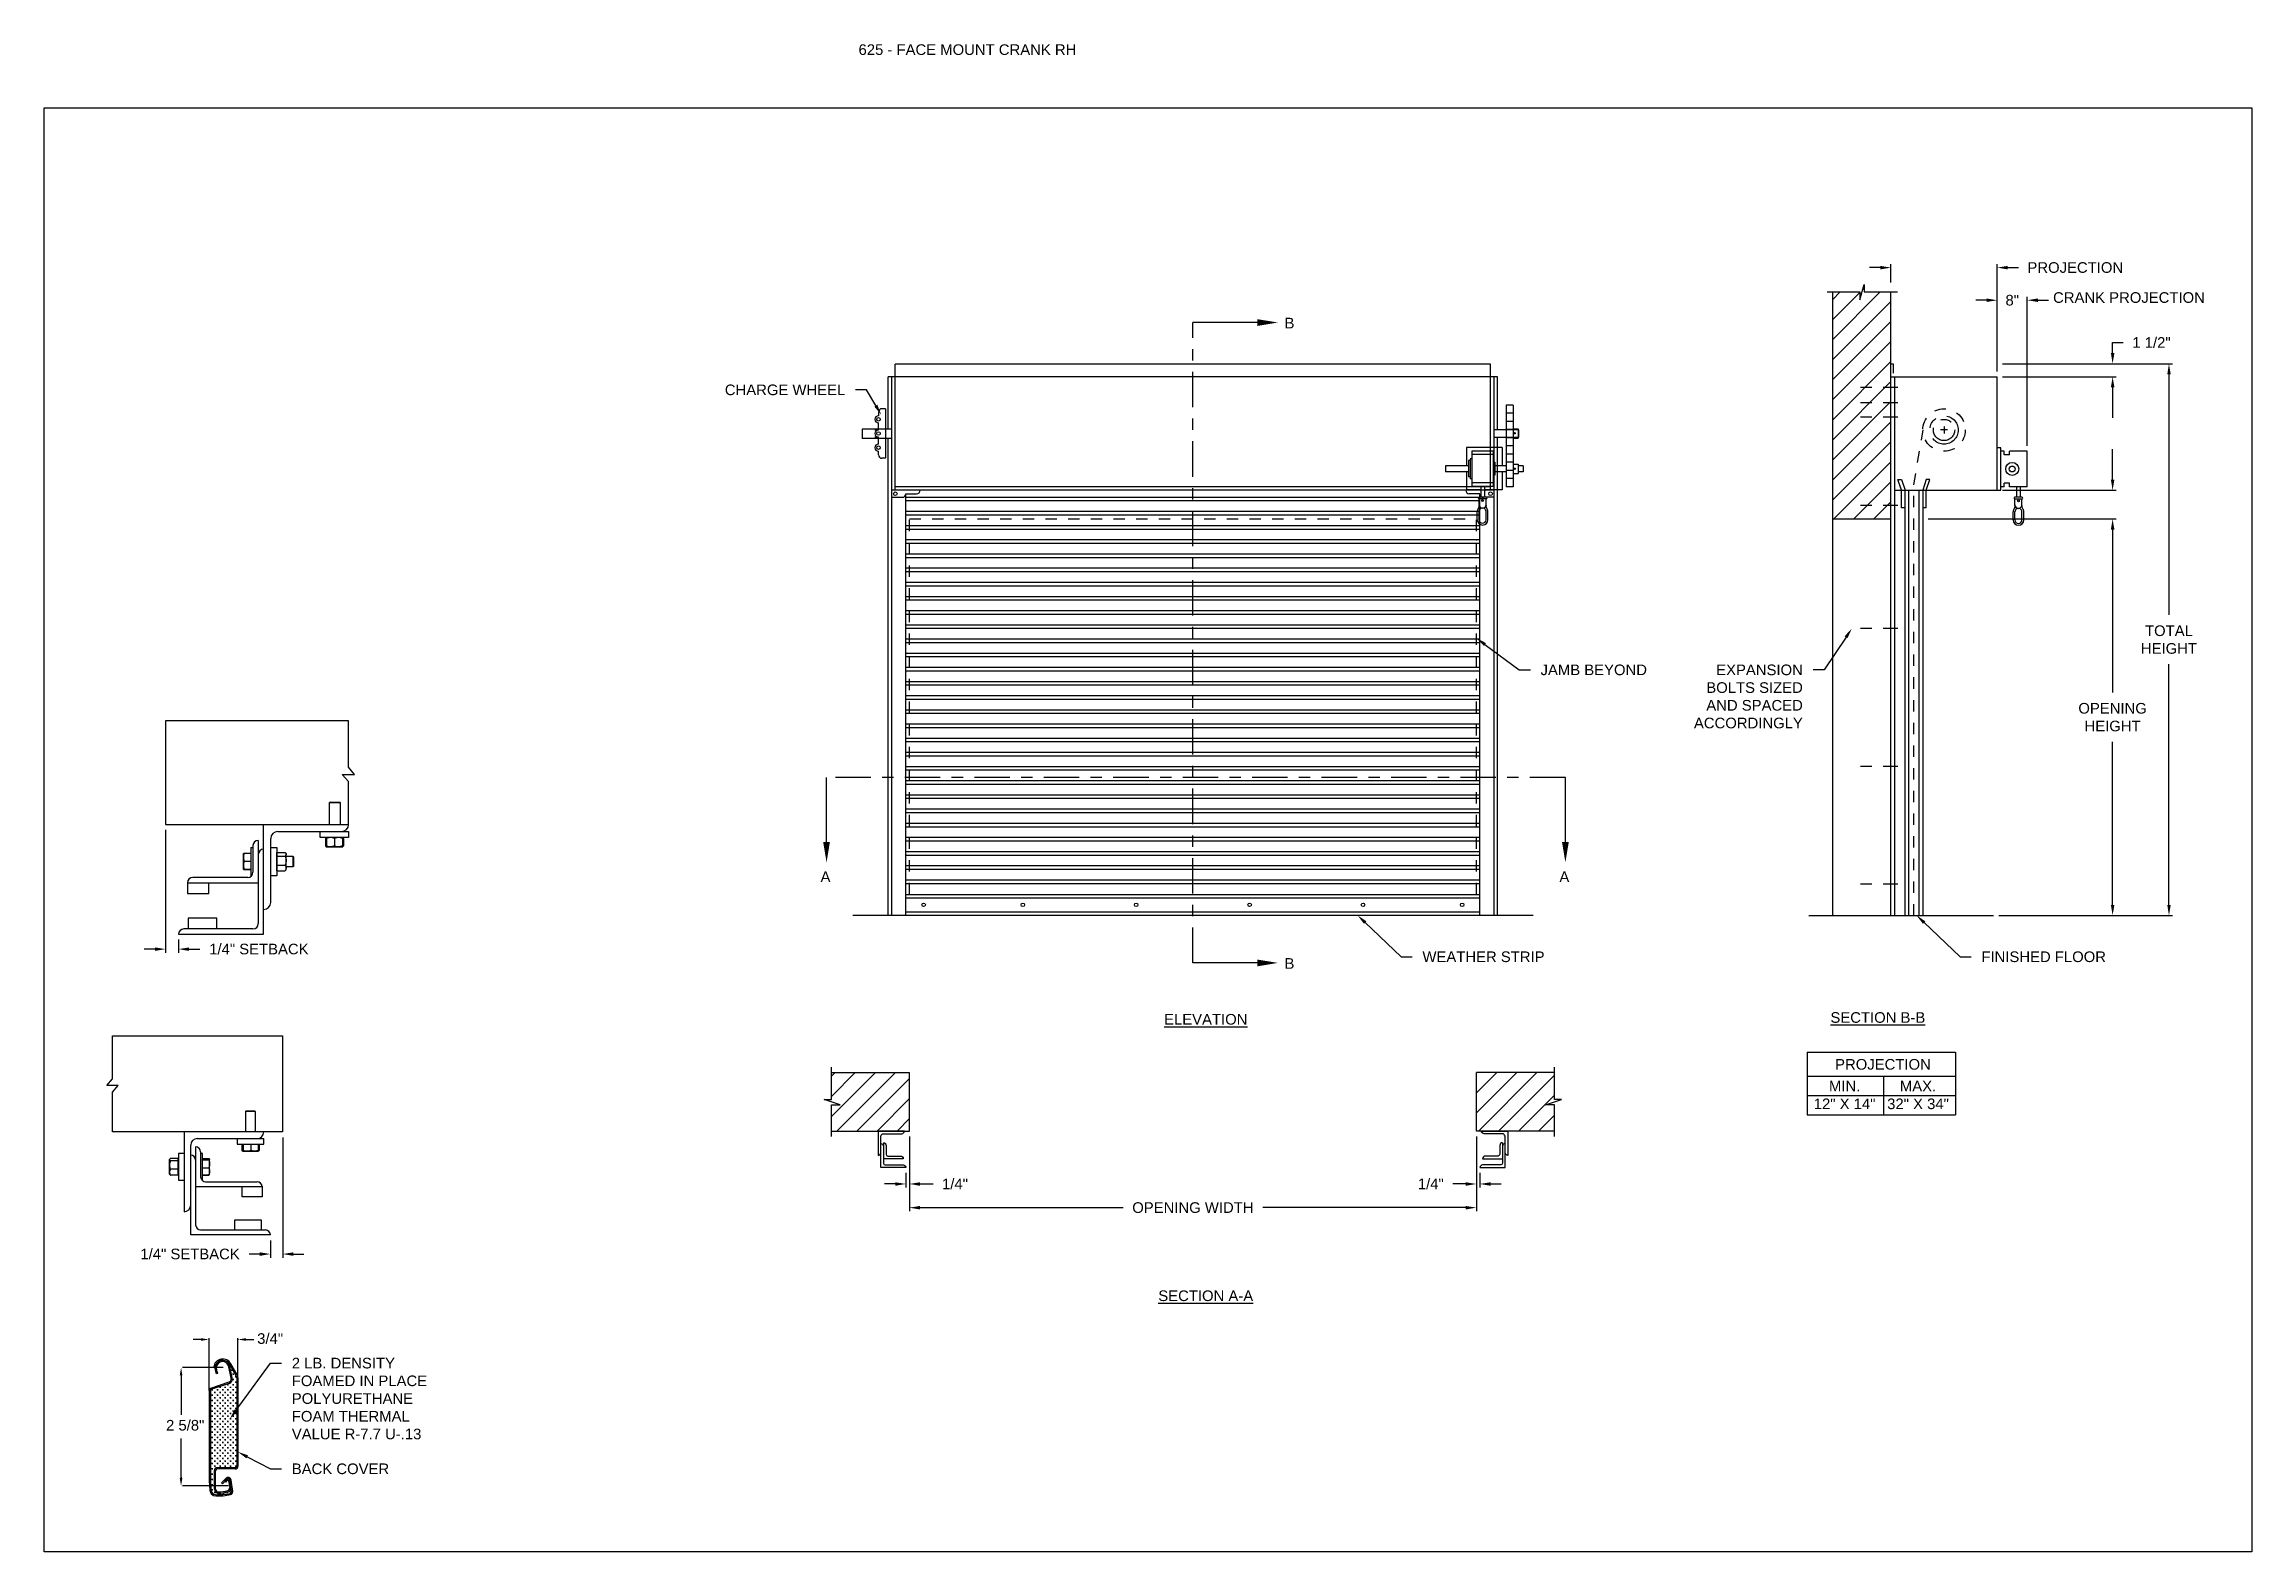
# Model space of a CAD drawing. Header units: inches. Extents: x 169.6 to 213.7, y 195.1 to 266.5.
# Drawn here: x 194.25 to 213.72, y 234.45 to 247.74 of the extents above; entities that cross this region are included whole.
import ezdxf
from ezdxf import colors
from ezdxf.entities.mleader import LeaderData, LeaderLine
from ezdxf.math import Vec2, Vec3

# ---------------------------------------------------------------- set-up
doc = ezdxf.new("R2010")
doc.units = ezdxf.units.IN
doc.header["$LTSCALE"] = 0.25
doc.header["$MEASUREMENT"] = 0
for name, pattern in [('CENTER', [2, 1.25, -0.25, 0.25, -0.25]), ('CENTER2', [1.125, 0.75, -0.125, 0.125, -0.125]), ('HIDDEN', [0.375, 0.25, -0.125])]:
    doc.linetypes.add(name, pattern=pattern)
for name, color, linetype in [('ANNOTATIONS', 1, 'Continuous'), ('CRANK RH', 7, 'Continuous'), ('DETAILS', 4, 'Continuous'), ('SECTION CUTS', 6, 'CENTER')]:
    doc.layers.add(name, color=color, linetype=linetype)
doc.styles.add('ARIAL', font='arial.ttf', dxfattribs={"height": 0.09375})
doc.styles.get("Standard").update_dxf_attribs({"font": 'romans.shx'})
doc.dimstyles.new('ARIAL', dxfattribs={"dimtxt": 0.09375, "dimasz": 0.09375, "dimexe": 0.03125, "dimexo": 0.046875, "dimgap": 0.09, "dimtad": 0, "dimtih": 1, "dimtoh": 1, "dimdec": 4, "dimzin": 0, "dimdsep": 46, "dimlunit": 4, "dimtxsty": 'ARIAL', "dimcen": 0.09, "dimadec": 0, "dimazin": 0, "dimtfac": 1, "dimtdec": 4, "dimtix": 1, "dimtofl": 0, "dimtmove": 0, "dimatfit": 3, "dimfxl": 0.18, "dimfrac": 2, "dimtolj": 1, "dimtzin": 0, "dimarcsym": 0})
doc.dimstyles.new('STANDARD$0', dxfattribs={"dimtxt": 0.09375, "dimasz": 0.09375, "dimexe": 0.03125, "dimexo": 0.046875, "dimgap": 0.09, "dimtad": 0, "dimtih": 1, "dimtoh": 1, "dimdec": 4, "dimzin": 0, "dimdsep": 46, "dimtxsty": 'ARIAL', "dimcen": 0.09, "dimadec": 0, "dimazin": 0, "dimtfac": 1, "dimtdec": 4, "dimtofl": 0, "dimtmove": 0, "dimatfit": 1, "dimfxl": 1, "dimtolj": 1, "dimtzin": 0, "dimarcsym": 0})
pattern_1 = [(45, (16.94411, -31.17125), (-0.08838835, 0.08838835), [])]

msp = doc.modelspace()

# ---------------------------------------------------------------- texts
at = {"layer": 'ANNOTATIONS', "style": 'ARIAL'}
for s, p in [('3/4"', (196.13112, 236.28086)), ('2 5/8"', (195.32723, 235.5165))]:
    msp.add_text(s, height=0.09375, dxfattribs=at).set_placement(p)
at = {"layer": 'ANNOTATIONS', "insert": (201.43451, 247.74099), "char_height": 0.09375, "width": 6.6097632, "attachment_point": 1, "line_spacing_factor": 0.86134, "style": 'ARIAL'}
msp.add_mtext('625 - FACE MOUNT CRANK RH', dxfattribs=at)
at = {"layer": 'ANNOTATIONS', "linetype": 'Continuous', "insert": (211.96893, 245.55482), "char_height": 0.09375, "attachment_point": 1, "style": 'ARIAL'}
msp.add_mtext('\\A1;CRANK PROJECTION', dxfattribs=at)
at = {"layer": 'ANNOTATIONS', "char_height": 0.09375, "attachment_point": 2, "style": 'ARIAL'}
for s, insert, width in [('{\\LELEVATION}', (204.49635, 239.18997), 3.0834986), ('{\\LSECTION B-B}', (210.42381, 239.20594), 1.3823677), ('{\\LSECTION A-A}', (204.49635, 236.75214), 1.3823677)]:
    msp.add_mtext(s, dxfattribs=dict(at, insert=insert, width=width))
for s, width, insert in [('PROJECTION ', 1.7594917, (210.4688, 238.79281)), ('MIN.\\P12" X 14" ', 0.6711642, (210.13068, 238.60082)), ('MAX.\\P32" X 34"', 0.6567117, (210.77811, 238.60082))]:
    msp.add_mtext_dynamic_manual_height_columns(s, width=width, gutter_width=1.36268, heights=[0], dxfattribs=dict(at, insert=insert))
at = {"layer": 'SECTION CUTS', "style": 'ARIAL'}
for s, p in [('B', (205.19128, 245.23573)), ('A', (201.09924, 240.35322)), ('A', (207.6152, 240.35322)), ('B', (205.19128, 239.58847))]:
    msp.add_text(s, height=0.09375, dxfattribs=at).set_placement(p)

# ---------------------------------------------------------------- blocks, each defined once
blk = doc.blocks.new('*D48')
at = {"layer": 'ANNOTATIONS', "color": 0, "lineweight": -2, "transparency": 16777216}
for p, q in [((195.322, 240.815), (195.322, 239.73)), ((195.229, 239.762), (195.135, 239.762)), ((195.438, 239.846), (195.438, 239.73)), ((195.531, 239.762), (195.625, 239.762))]:
    blk.add_line(p, q, dxfattribs=at)
at = {"layer": 'ANNOTATIONS', "color": 0, "transparency": 16777216}
for points in [[(195.229, 239.777), (195.229, 239.746), (195.322, 239.762)], [(195.531, 239.777), (195.531, 239.746), (195.438, 239.762)]]:
    blk.add_solid(points, dxfattribs=at)
at = {"layer": 'defpoints', "color": 0, "transparency": 16777216}
for p in [(195.322, 240.862), (195.438, 239.893), (195.438, 239.762)]:
    blk.add_point(p, dxfattribs=at)
at = {"layer": 'ANNOTATIONS', "color": 0, "transparency": 16777216, "insert": (196.146, 239.762), "char_height": 0.09375, "attachment_point": 5, "style": 'ARIAL'}
blk.add_mtext('\\A1;1/4" SETBACK', dxfattribs=at)
blk = doc.blocks.new('*D49')
at = {"layer": 'ANNOTATIONS', "color": 0, "lineweight": -2, "transparency": 16777216}
for p, q in [((196.356, 238.101), (196.356, 237.041)), ((196.247, 237.193), (196.247, 237.041)), ((196.154, 237.073), (196.06, 237.073)), ((196.449, 237.073), (196.543, 237.073))]:
    blk.add_line(p, q, dxfattribs=at)
at = {"layer": 'ANNOTATIONS', "color": 0, "transparency": 16777216}
for points in [[(196.154, 237.088), (196.154, 237.057), (196.247, 237.073)], [(196.449, 237.088), (196.449, 237.057), (196.356, 237.073)]]:
    blk.add_solid(points, dxfattribs=at)
at = {"layer": 'defpoints', "color": 0, "transparency": 16777216}
for p in [(196.356, 238.148), (196.247, 237.24), (196.247, 237.073)]:
    blk.add_point(p, dxfattribs=at)
at = {"layer": 'ANNOTATIONS', "color": 0, "transparency": 16777216, "insert": (195.539, 237.073), "char_height": 0.09375, "attachment_point": 5, "style": 'ARIAL'}
blk.add_mtext('\\A1;1/4" SETBACK', dxfattribs=at)
blk = doc.blocks.new('*D50')
at = {"layer": 'ANNOTATIONS', "color": 0, "lineweight": -2, "transparency": 16777216}
for p, q in [((212.494, 243.902), (212.494, 243.996)), ((211.523, 243.809), (212.526, 243.809)), ((210.867, 243.555), (212.526, 243.555)), ((212.494, 243.462), (212.494, 243.368))]:
    blk.add_line(p, q, dxfattribs=at)
at = {"layer": 'ANNOTATIONS', "color": 0, "transparency": 16777216}
for points in [[(212.479, 243.902), (212.51, 243.902), (212.494, 243.809)], [(212.479, 243.462), (212.51, 243.462), (212.494, 243.555)]]:
    blk.add_solid(points, dxfattribs=at)
at = {"layer": 'defpoints', "color": 0, "transparency": 16777216}
for p in [(211.476, 243.809), (210.82, 243.555), (212.494, 243.555)]:
    blk.add_point(p, dxfattribs=at)
at = {"layer": 'ANNOTATIONS', "color": 0, "transparency": 16777216, "insert": (212.494, 243.682), "char_height": 0.0938, "attachment_point": 5, "style": 'ARIAL'}
blk.add_mtext('\\A1;  ', dxfattribs=at)
blk = doc.blocks.new('*D51')
at = {"layer": 'ANNOTATIONS', "color": 0, "lineweight": -2, "transparency": 16777216}
for p, q in [((212.494, 245.018), (212.494, 245.111)), ((212.494, 245.111), (212.588, 245.111)), ((211.523, 244.924), (212.526, 244.924)), ((211.523, 244.809), (212.526, 244.809)), ((212.494, 244.715), (212.494, 244.621))]:
    blk.add_line(p, q, dxfattribs=at)
at = {"layer": 'ANNOTATIONS', "color": 0, "transparency": 16777216}
for points in [[(212.479, 245.018), (212.51, 245.018), (212.494, 244.924)], [(212.479, 244.715), (212.51, 244.715), (212.494, 244.809)]]:
    blk.add_solid(points, dxfattribs=at)
at = {"layer": 'defpoints', "color": 0, "transparency": 16777216}
for p in [(211.476, 244.924), (211.476, 244.809), (212.494, 244.924)]:
    blk.add_point(p, dxfattribs=at)
at = {"layer": 'ANNOTATIONS', "color": 0, "transparency": 16777216, "insert": (212.837, 245.111), "char_height": 0.0938, "attachment_point": 5, "style": 'ARIAL'}
blk.add_mtext('\\A1;1 1/2"', dxfattribs=at)
blk = doc.blocks.new('*D52')
at = {"layer": 'ANNOTATIONS', "color": 0, "lineweight": -2, "transparency": 16777216}
for p, q in [((206.883, 238.111), (206.883, 237.659)), ((206.914, 237.789), (206.914, 237.659)), ((206.789, 237.691), (206.676, 237.691)), ((207.008, 237.691), (207.102, 237.691))]:
    blk.add_line(p, q, dxfattribs=at)
at = {"layer": 'ANNOTATIONS', "color": 0, "transparency": 16777216}
for points in [[(206.789, 237.706), (206.789, 237.675), (206.883, 237.691)], [(207.008, 237.706), (207.008, 237.675), (206.914, 237.691)]]:
    blk.add_solid(points, dxfattribs=at)
at = {"layer": 'defpoints', "color": 0, "transparency": 16777216}
for p in [(206.883, 238.158), (206.914, 237.835), (206.914, 237.691)]:
    blk.add_point(p, dxfattribs=at)
at = {"layer": 'ANNOTATIONS', "color": 0, "transparency": 16777216, "insert": (206.481, 237.691), "char_height": 0.0938, "attachment_point": 5, "style": 'ARIAL'}
blk.add_mtext('\\A1;1/4"', dxfattribs=at)
blk = doc.blocks.new('*D53')
at = {"layer": 'ANNOTATIONS', "color": 0, "lineweight": -2, "transparency": 16777216}
for p, q in [((201.883, 238.111), (201.883, 237.659)), ((201.852, 237.789), (201.852, 237.659)), ((201.758, 237.691), (201.664, 237.691)), ((201.977, 237.691), (202.091, 237.691))]:
    blk.add_line(p, q, dxfattribs=at)
at = {"layer": 'ANNOTATIONS', "color": 0, "transparency": 16777216}
for points in [[(201.758, 237.706), (201.758, 237.675), (201.852, 237.691)], [(201.977, 237.706), (201.977, 237.675), (201.883, 237.691)]]:
    blk.add_solid(points, dxfattribs=at)
at = {"layer": 'defpoints', "color": 0, "transparency": 16777216}
for p in [(201.883, 238.158), (201.852, 237.835), (201.852, 237.691)]:
    blk.add_point(p, dxfattribs=at)
at = {"layer": 'ANNOTATIONS', "color": 0, "transparency": 16777216, "insert": (202.285, 237.691), "char_height": 0.0938, "attachment_point": 5, "style": 'ARIAL'}
blk.add_mtext('\\A1;1/4"', dxfattribs=at)
blk = doc.blocks.new('*D54')
at = {"layer": 'ANNOTATIONS', "color": 0, "lineweight": -2, "transparency": 16777216}
for p, q in [((201.883, 238.111), (201.883, 237.45)), ((206.883, 238.111), (206.883, 237.45)), ((201.977, 237.482), (203.767, 237.482)), ((206.789, 237.482), (205, 237.482))]:
    blk.add_line(p, q, dxfattribs=at)
at = {"layer": 'ANNOTATIONS', "color": 0, "transparency": 16777216}
for points in [[(201.977, 237.497), (201.977, 237.466), (201.883, 237.482)], [(206.789, 237.497), (206.789, 237.466), (206.883, 237.482)]]:
    blk.add_solid(points, dxfattribs=at)
at = {"layer": 'defpoints', "color": 0, "transparency": 16777216}
for p in [(201.883, 238.158), (206.883, 238.158), (206.883, 237.482)]:
    blk.add_point(p, dxfattribs=at)
at = {"layer": 'ANNOTATIONS', "color": 0, "transparency": 16777216, "insert": (204.383, 237.482), "char_height": 0.09375, "attachment_point": 5, "style": 'ARIAL'}
blk.add_mtext('\\A1;OPENING WIDTH', dxfattribs=at)
blk = doc.blocks.new('*D55')
at = {"layer": 'ANNOTATIONS', "color": 0, "lineweight": -2, "transparency": 16777216}
for p, q in [((211.826, 243.555), (212.526, 243.555)), ((212.494, 243.462), (212.494, 242.024)), ((212.494, 240.152), (212.494, 241.59)), ((211.492, 240.059), (212.526, 240.059))]:
    blk.add_line(p, q, dxfattribs=at)
at = {"layer": 'ANNOTATIONS', "color": 0, "transparency": 16777216}
for points in [[(212.479, 243.462), (212.51, 243.462), (212.494, 243.555)], [(212.479, 240.152), (212.51, 240.152), (212.494, 240.059)]]:
    blk.add_solid(points, dxfattribs=at)
at = {"layer": 'defpoints', "color": 0, "transparency": 16777216}
for p in [(211.779, 243.555), (211.445, 240.059), (212.494, 240.059)]:
    blk.add_point(p, dxfattribs=at)
at = {"layer": 'ANNOTATIONS', "color": 0, "transparency": 16777216, "insert": (212.494, 241.807), "char_height": 0.09375, "attachment_point": 5, "style": 'ARIAL'}
blk.add_mtext('\\A1;OPENING\\PHEIGHT', dxfattribs=at)
blk = doc.blocks.new('*D56')
at = {"layer": 'ANNOTATIONS', "color": 0, "lineweight": -2, "transparency": 16777216}
for p, q in [((211.688, 244.924), (213.023, 244.924)), ((212.991, 244.83), (212.991, 242.709)), ((212.991, 240.152), (212.991, 242.274)), ((211.492, 240.059), (213.023, 240.059))]:
    blk.add_line(p, q, dxfattribs=at)
at = {"layer": 'ANNOTATIONS', "color": 0, "transparency": 16777216}
for points in [[(212.976, 244.83), (213.007, 244.83), (212.991, 244.924)], [(212.976, 240.152), (213.007, 240.152), (212.991, 240.059)]]:
    blk.add_solid(points, dxfattribs=at)
at = {"layer": 'defpoints', "color": 0, "transparency": 16777216}
for p in [(211.641, 244.924), (211.445, 240.059), (212.991, 240.059)]:
    blk.add_point(p, dxfattribs=at)
at = {"layer": 'ANNOTATIONS', "color": 0, "transparency": 16777216, "insert": (212.991, 242.491), "char_height": 0.0938, "attachment_point": 5, "style": 'ARIAL'}
blk.add_mtext('\\A1;TOTAL\\PHEIGHT', dxfattribs=at)
blk = doc.blocks.new('*D57')
at = {"layer": 'ANNOTATIONS', "color": 0, "lineweight": -2, "transparency": 16777216}
for p, q in [((210.445, 245.772), (210.351, 245.772)), ((210.539, 245.64), (210.539, 245.803)), ((211.476, 244.856), (211.476, 245.803)), ((211.57, 245.772), (211.664, 245.772))]:
    blk.add_line(p, q, dxfattribs=at)
at = {"layer": 'ANNOTATIONS', "color": 0, "transparency": 16777216}
for points in [[(210.445, 245.787), (210.445, 245.756), (210.539, 245.772)], [(211.57, 245.787), (211.57, 245.756), (211.476, 245.772)]]:
    blk.add_solid(points, dxfattribs=at)
at = {"layer": 'defpoints', "color": 0, "transparency": 16777216}
for p in [(211.476, 245.772), (210.539, 245.593), (211.476, 244.809)]:
    blk.add_point(p, dxfattribs=at)
at = {"layer": 'ANNOTATIONS', "color": 0, "transparency": 16777216, "insert": (212.165, 245.772), "char_height": 0.09375, "attachment_point": 5, "style": 'ARIAL'}
blk.add_mtext('\\A1;PROJECTION', dxfattribs=at)
blk = doc.blocks.new('*D58')
at = {"layer": 'ANNOTATIONS', "color": 0, "linetype": 'Continuous', "lineweight": -2, "transparency": 16777216}
for p, q in [((211.476, 244.856), (211.476, 245.515)), ((211.742, 244.199), (211.742, 245.515)), ((211.382, 245.484), (211.289, 245.484)), ((211.835, 245.484), (211.929, 245.484))]:
    blk.add_line(p, q, dxfattribs=at)
at = {"layer": 'ANNOTATIONS', "color": 0, "linetype": 'Continuous', "transparency": 16777216}
for points in [[(211.382, 245.5), (211.382, 245.469), (211.476, 245.484)], [(211.835, 245.5), (211.835, 245.469), (211.742, 245.484)]]:
    blk.add_solid(points, dxfattribs=at)
at = {"layer": 'defpoints', "color": 0, "linetype": 'Continuous', "transparency": 16777216}
for p in [(211.742, 245.484), (211.476, 244.809), (211.742, 244.152)]:
    blk.add_point(p, dxfattribs=at)
at = {"layer": 'ANNOTATIONS', "color": 0, "linetype": 'Continuous', "transparency": 16777216, "insert": (211.609, 245.484), "char_height": 0.0938, "attachment_point": 5, "style": 'ARIAL'}
blk.add_mtext('\\A1;8"', dxfattribs=at)

# ---------------------------------------------------------------- dimensions: what is measured, and where the dimension line sits
at = {"layer": 'ANNOTATIONS'}
for base, p1, p2, text, dimstyle, picture, middle in [((211.47622, 245.77181), (210.53872, 245.59318), (211.47622, 244.80873), 'PROJECTION', 'STANDARD$0', '*D57', (212.16533, 245.77181)), ((201.852, 237.69054), (201.88325, 238.15788), (201.852, 237.8354), '1/4"', 'ARIAL', '*D53', (202.28504, 237.69054)), ((206.88325, 237.48158), (201.88325, 238.15788), (206.88325, 238.15788), 'OPENING WIDTH', 'STANDARD$0', '*D54', (204.38325, 237.48158)), ((206.9145, 237.69054), (206.88325, 238.15788), (206.9145, 237.8354), '1/4"', 'ARIAL', '*D52', (206.48146, 237.69054))]:
    dim = msp.add_linear_dim(base=base, p1=p1, p2=p2, text=text, dimstyle=dimstyle, dxfattribs=at)
    dim.commit()
    dim.dimension.update_dxf_attribs({"geometry": picture, "text_midpoint": middle, "dimtype": 160})
at = {"layer": 'ANNOTATIONS', "linetype": 'Continuous'}
dim = msp.add_linear_dim(base=(211.74157, 245.48418), p1=(211.47622, 244.80873), p2=(211.74157, 244.15248), text='8"', dimstyle='ARIAL', dxfattribs=at)
dim.commit()
dim.dimension.update_dxf_attribs({"geometry": '*D58', "text_midpoint": (211.60889, 245.48418), "dimtype": 160})
at = {"layer": 'ANNOTATIONS'}
for base, p1, p2, text, picture, middle in [((212.49426, 244.92377), (211.47622, 244.80873), (211.47622, 244.92377), '1 1/2"', '*D51', (212.8367, 245.11127)), ((212.99149, 240.05873), (211.64134, 244.92377), (211.44497, 240.05873), 'TOTAL\\PHEIGHT', '*D56', (212.99149, 242.49125)), ((212.49426, 240.05873), (211.7793, 243.55536), (211.44497, 240.05873), 'OPENING\\PHEIGHT', '*D55', (212.49426, 241.80704))]:
    dim = msp.add_linear_dim(base=base, p1=p1, p2=p2, angle=90, text=text, dimstyle='STANDARD$0', dxfattribs=at)
    dim.commit()
    dim.dimension.update_dxf_attribs({"geometry": picture, "text_midpoint": middle})
dim = msp.add_linear_dim(base=(212.49426, 243.55536), p1=(211.47622, 243.80873), p2=(210.81997, 243.55536), angle=90, text='  ', dimstyle='STANDARD$0', dxfattribs=at)
dim.commit()
dim.dimension.update_dxf_attribs({"geometry": '*D50', "text_midpoint": (212.49426, 243.68204), "dimtype": 160})
dim = msp.add_linear_dim(base=(195.43763, 239.76161), p1=(195.3223, 240.86184), p2=(195.43763, 239.89309), text='1/4" SETBACK', dimstyle='STANDARD$0', override={"dimarcsym": 1}, dxfattribs=at)
dim.commit()
dim.dimension.update_dxf_attribs({"geometry": '*D48', "text_midpoint": (196.14602, 239.76161), "dimtype": 160})
dim = msp.add_linear_dim(base=(196.24748, 237.07275), p1=(196.3556, 238.14833), p2=(196.24748, 237.24013), angle=180, text='1/4" SETBACK', dimstyle='STANDARD$0', override={"dimarcsym": 1}, dxfattribs=at)
dim.commit()
dim.dimension.update_dxf_attribs({"geometry": '*D49', "text_midpoint": (195.53909, 237.07275)})

# ---------------------------------------------------------------- hatches: boundary and pattern name
at = {"layer": 'CRANK RH', "linetype": 'Continuous'}
h = msp.add_hatch(dxfattribs=at)
h.set_pattern_fill('ANSI31', color=256, style=0)
h.set_pattern_definition([(45, (16.94411, -31.55963), (-0.088388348, 0.088388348), [])])
h.paths.add_polyline_path([(210.53872, 244.82249), (210.53872, 245.55708), (210.30222, 245.55708), (210.30222, 245.62174), (210.26381, 245.48838), (210.26381, 245.55708), (210.02309, 245.55708), (210.02309, 245.00678)])
h.paths.add_polyline_path([(210.02309, 245.00678), (210.02309, 243.55536), (210.53872, 243.55536), (210.53872, 244.80873), (210.53872, 244.82249)])
at = {"layer": 'CRANK RH'}
h = msp.add_hatch(dxfattribs=at)
h.set_pattern_fill('ANSI31', color=256, style=0)
h.set_pattern_definition(pattern_1)
h.paths.add_polyline_path([(201.88325, 238.6735), (201.19575, 238.6735), (201.19575, 238.4363), (201.13165, 238.4363), (201.27372, 238.3894), (201.19575, 238.3894), (201.19575, 238.15788), (201.88325, 238.15788), (201.88325, 238.32038)])
h = msp.add_hatch(dxfattribs=at)
h.set_pattern_fill('ANSI31', color=256, style=0)
h.set_pattern_definition(pattern_1)
h.paths.add_polyline_path([(207.63485, 238.4363), (207.57075, 238.4363), (207.57075, 238.6735), (206.88325, 238.6735), (206.88325, 238.15788), (206.90142, 238.15788), (207.57075, 238.15788), (207.57075, 238.3894), (207.49278, 238.3894)])

# ---------------------------------------------------------------- linework, layer by layer
at = {"linetype": 'Continuous'}
msp.add_line((209.81374, 240.05873), (211.44497, 240.05873), dxfattribs=at)
at = {"layer": 'ANNOTATIONS'}
for p, q in [((211.52309, 244.80873), (212.52551, 244.80873)), ((212.49426, 244.71498), (212.49426, 244.44659)), ((212.49426, 243.90248), (212.49426, 244.17086)), ((211.52309, 243.80873), (212.52551, 243.80873)), ((210.86684, 243.55536), (212.52551, 243.55536)), ((209.80011, 238.85224), (209.80011, 238.30087)), ((209.80011, 238.85224), (211.10788, 238.85224)), ((211.10788, 238.85224), (211.10788, 238.30087)), ((209.80011, 238.64077), (211.10788, 238.64077)), ((210.47296, 238.64077), (210.47296, 238.30087)), ((209.80011, 238.47082), (211.10788, 238.47082)), ((209.80011, 238.30087), (211.10788, 238.30087)), ((195.6363, 236.31937), (195.56598, 236.31937)), ((195.70663, 235.87597), (195.70663, 236.33203)), ((195.96108, 235.98645), (195.96108, 236.33203)), ((196.03141, 236.31937), (196.10173, 236.31937)), ((195.45962, 236.00247), (195.45962, 235.65601)), ((195.83173, 236.07279), (195.47228, 236.07279)), ((195.45962, 235.09859), (195.45962, 235.44505)), ((195.87812, 235.02827), (195.47228, 235.02827))]:
    msp.add_line(p, q, dxfattribs=at)
for p in [(195.96108, 236.31937), (195.45962, 235.10277)]:
    msp.add_point(p, dxfattribs=at)
for points in [[(212.47864, 244.71498), (212.50989, 244.71498), (212.49426, 244.80873)], [(212.47864, 243.90248), (212.50989, 243.90248), (212.49426, 243.80873)], [(212.47864, 243.46161), (212.50989, 243.46161), (212.49426, 243.55536)], [(195.6363, 236.30765), (195.6363, 236.33109), (195.70663, 236.31937)], [(196.03141, 236.30765), (196.03141, 236.33109), (195.96108, 236.31937)], [(195.47134, 236.00247), (195.4479, 236.00247), (195.45962, 236.07279)], [(195.47134, 235.09859), (195.4479, 235.09859), (195.45962, 235.02827)]]:
    msp.add_solid(points, dxfattribs=at)
at = {"layer": 'CRANK RH', "linetype": 'Continuous'}
for p, q in [((209.97671, 245.55708), (210.26381, 245.55708)), ((210.02309, 245.55708), (210.02309, 240.05873)), ((210.26381, 245.48838), (210.30222, 245.62174)), ((210.26381, 245.55708), (210.26381, 245.48838)), ((210.30222, 245.62174), (210.30222, 245.55708)), ((210.30222, 245.55708), (210.59742, 245.55708)), ((210.53872, 240.05873), (210.53872, 245.55708)), ((201.75825, 244.80873), (201.73481, 244.80873)), ((210.53872, 244.92377), (210.56012, 244.92377)), ((210.53872, 244.80873), (211.47622, 244.80873)), ((210.56012, 244.92377), (210.56012, 244.84151)), ((210.56997, 244.80873), (210.56997, 240.05873)), ((211.47622, 243.80873), (211.47622, 244.80873)), ((201.60981, 244.49623), (201.60981, 244.46498)), ((201.60981, 244.33998), (201.60981, 244.40248)), ((201.67231, 244.52748), (201.64106, 244.52748)), ((201.67231, 244.52748), (201.67231, 244.08998)), ((201.57856, 244.33998), (201.60981, 244.33998)), ((201.60981, 244.27748), (201.57856, 244.27748)), ((201.60981, 244.21498), (201.60981, 244.27748)), ((201.60981, 244.12123), (201.60981, 244.15248)), ((206.79731, 244.18583), (206.79731, 244.02428)), ((206.84419, 244.15458), (206.84419, 243.84208)), ((207.03169, 244.15458), (207.03169, 243.84208)), ((207.25825, 244.33998), (207.0395, 244.33998)), ((207.0395, 244.27748), (207.25825, 244.27748)), ((207.10981, 244.18583), (207.10981, 244.02428)), ((207.25825, 244.27748), (207.25825, 244.33998)), ((211.50747, 243.80873), (211.50747, 244.18373)), ((211.53872, 244.12123), (211.53872, 244.15248)), ((211.58559, 244.12123), (211.58559, 244.15248)), ((211.74157, 243.83998), (211.74157, 244.15248)), ((201.67231, 244.08998), (201.64106, 244.08998)), ((206.79731, 243.97238), (206.79731, 243.81083)), ((206.81294, 244.07116), (206.81294, 243.92551)), ((206.82856, 244.08678), (206.82856, 243.90988)), ((207.04731, 244.05553), (207.04731, 243.94113)), ((207.10981, 243.97238), (207.10981, 243.81083)), ((207.00825, 243.83998), (201.75825, 243.83998)), ((206.92231, 243.84208), (206.92231, 243.74833)), ((206.95356, 243.84208), (206.95356, 243.74833)), ((210.56997, 243.80873), (211.47622, 243.80873)), ((210.63247, 243.80873), (210.60122, 243.90248)), ((210.60122, 243.90248), (210.63247, 243.90248)), ((210.63247, 243.90248), (210.66372, 243.80873)), ((210.63247, 243.65248), (210.63247, 243.80873)), ((210.66372, 240.05873), (210.66372, 243.80873)), ((210.69497, 243.80873), (210.69497, 240.05873)), ((210.78872, 240.05873), (210.78872, 243.80873)), ((210.85122, 243.90248), (210.81997, 243.80873)), ((210.81997, 243.80873), (210.81997, 240.05873)), ((210.85122, 243.80873), (210.88247, 243.90248)), ((210.88247, 243.90248), (210.85122, 243.90248)), ((210.85122, 243.65248), (210.85122, 243.80873)), ((211.53872, 243.83998), (211.53872, 243.87123)), ((211.58559, 243.83998), (211.58559, 243.87123)), ((211.64796, 243.83998), (211.64796, 243.74623)), ((211.67921, 243.83998), (211.67921, 243.74623)), ((206.89107, 243.54878), (206.89107, 243.61984)), ((206.96919, 243.73271), (206.90669, 243.73271)), ((206.90669, 243.68235), (206.90669, 243.73271)), ((206.9067, 243.54878), (206.9067, 243.61984)), ((206.96919, 243.68235), (206.96919, 243.73271)), ((206.98482, 243.54879), (206.98482, 243.61985)), ((210.66372, 243.65248), (210.63247, 243.65248)), ((210.85122, 243.65248), (210.81997, 243.65248)), ((211.61672, 243.54667), (211.61672, 243.61774)), ((211.69483, 243.7306), (211.63233, 243.7306)), ((211.63234, 243.68024), (211.63233, 243.7306)), ((211.63234, 243.54668), (211.63234, 243.61774)), ((211.69484, 243.68024), (211.69483, 243.7306)), ((211.71047, 243.54668), (211.71047, 243.61774)), ((210.02309, 243.55536), (210.53872, 243.55536)), ((201.19575, 238.4363), (201.19575, 238.72038)), ((207.57075, 238.4363), (207.57075, 238.72038)), ((201.27372, 238.3894), (201.13165, 238.4363)), ((201.13165, 238.4363), (201.19575, 238.4363)), ((201.19575, 238.111), (201.19575, 238.3894)), ((201.19575, 238.3894), (201.27372, 238.3894)), ((207.49278, 238.3894), (207.63485, 238.4363)), ((207.57075, 238.3894), (207.49278, 238.3894)), ((207.63485, 238.4363), (207.57075, 238.4363)), ((207.57075, 238.111), (207.57075, 238.3894)), ((201.62987, 237.8354), (201.62987, 238.10266)), ((207.13663, 237.8354), (207.13663, 238.10266))]:
    msp.add_line(p, q, dxfattribs=at)
at = {"layer": 'CRANK RH'}
for p, q in [((201.69575, 244.34804), (201.69575, 244.80873)), ((207.07075, 244.80873), (201.69575, 244.80873)), ((201.727, 240.05873), (201.727, 244.80873)), ((201.75825, 243.80873), (201.75825, 244.92005)), ((207.00825, 244.92005), (201.75825, 244.92005)), ((207.00825, 243.80873), (207.00825, 244.92005)), ((207.0395, 240.05873), (207.0395, 244.80873)), ((207.07075, 244.33998), (207.07075, 244.80873)), ((207.20896, 244.5597), (207.14676, 244.5597)), ((207.14676, 244.5597), (207.14676, 243.8397)), ((207.20896, 244.5597), (207.20896, 243.8397)), ((201.46611, 244.34804), (201.46611, 244.2652)), ((201.727, 244.34804), (201.46611, 244.34804)), ((207.20896, 244.4877), (207.14676, 244.4877)), ((207.20896, 244.4157), (207.14676, 244.4157)), ((207.20896, 244.35014), (207.25266, 244.35014)), ((207.25266, 244.35014), (207.25266, 244.26731)), ((201.727, 244.2652), (201.46611, 244.2652)), ((201.69575, 240.05873), (201.69575, 244.2652)), ((207.10981, 244.18583), (206.79731, 244.18583)), ((207.03169, 244.15458), (206.84419, 244.15458)), ((207.07075, 240.05873), (207.07075, 244.27748)), ((207.20896, 244.3437), (207.14676, 244.3437)), ((207.20896, 244.2717), (207.14676, 244.2717)), ((207.20896, 244.1997), (207.14676, 244.1997)), ((207.20896, 244.26731), (207.25266, 244.26731)), ((211.50747, 244.18373), (211.47622, 244.18373)), ((211.53872, 244.15248), (211.50747, 244.15248)), ((211.74157, 244.15248), (211.58559, 244.15248)), ((206.81294, 244.02428), (206.61211, 244.02428)), ((206.61211, 244.02428), (206.61211, 243.97238)), ((206.81294, 243.97238), (206.61211, 243.97238)), ((206.82856, 244.07116), (206.81294, 244.07116)), ((206.84419, 244.08678), (206.82856, 244.08678)), ((207.03169, 244.12333), (206.84419, 244.12333)), ((207.04731, 244.05553), (207.03169, 244.05553)), ((207.14676, 244.02428), (207.04731, 244.02428)), ((207.14676, 243.97238), (207.04731, 243.97238)), ((207.20896, 244.1277), (207.14676, 244.1277)), ((207.20896, 244.0557), (207.14676, 244.0557)), ((207.20896, 243.9837), (207.14676, 243.9837)), ((207.20896, 244.03764), (207.25266, 244.03764)), ((207.25266, 244.03764), (207.25266, 243.95481)), ((207.29502, 244.02428), (207.25266, 244.02428)), ((207.29502, 243.97238), (207.25266, 243.97238)), ((207.29502, 244.02428), (207.29502, 243.97238)), ((211.58559, 244.12123), (211.53872, 244.12123)), ((207.0395, 243.80873), (201.727, 243.80873)), ((201.852, 240.05873), (201.852, 243.77748)), ((201.852, 243.77748), (201.94575, 243.77748)), ((206.92231, 243.81083), (206.79731, 243.81083)), ((206.82856, 243.92551), (206.81294, 243.92551)), ((206.9145, 243.77748), (206.82075, 243.77748)), ((206.84419, 243.90988), (206.82856, 243.90988)), ((207.03169, 243.87333), (206.84419, 243.87333)), ((207.03169, 243.84208), (206.84419, 243.84208)), ((206.9145, 240.05873), (206.9145, 243.77748)), ((207.10981, 243.81083), (206.95356, 243.81083)), ((207.04731, 243.94113), (207.03169, 243.94113)), ((207.20896, 243.9117), (207.14676, 243.9117)), ((207.20896, 243.8397), (207.14676, 243.8397)), ((207.20896, 243.95481), (207.25266, 243.95481)), ((211.53872, 243.83998), (211.50747, 243.83998)), ((211.58559, 243.87123), (211.53872, 243.87123)), ((211.74157, 243.83998), (211.58559, 243.83998)), ((201.727, 243.74623), (201.82075, 243.74623)), ((206.9145, 243.74505), (201.852, 243.74505)), ((206.9145, 243.7138), (201.852, 243.7138)), ((206.9145, 243.62005), (201.852, 243.62005)), ((206.9145, 243.5888), (201.852, 243.5888)), ((206.96919, 243.74833), (206.90669, 243.74833)), ((207.0395, 243.74623), (206.94575, 243.74623)), ((206.9692, 243.54879), (206.9692, 243.61985)), ((211.69483, 243.74623), (211.63233, 243.74622)), ((211.69484, 243.54668), (211.69484, 243.61774)), ((206.9145, 243.49505), (201.852, 243.49505)), ((206.9145, 243.4638), (201.852, 243.4638)), ((206.9145, 243.37005), (201.852, 243.37005)), ((206.9145, 243.3388), (201.852, 243.3388)), ((206.9145, 243.24505), (201.852, 243.24505)), ((206.9145, 243.2138), (201.852, 243.2138)), ((206.9145, 243.12005), (201.852, 243.12005)), ((206.9145, 243.0888), (201.852, 243.0888)), ((206.9145, 242.99505), (201.852, 242.99505)), ((206.9145, 242.9638), (201.852, 242.9638)), ((206.9145, 242.87005), (201.852, 242.87005)), ((206.9145, 242.8388), (201.852, 242.8388)), ((206.9145, 242.74505), (201.852, 242.74505)), ((206.9145, 242.7138), (201.852, 242.7138)), ((206.9145, 242.62005), (201.852, 242.62005)), ((206.9145, 242.5888), (201.852, 242.5888)), ((206.9145, 242.49505), (201.852, 242.49505)), ((206.9145, 242.4638), (201.852, 242.4638)), ((206.9145, 242.37005), (201.852, 242.37005)), ((206.9145, 242.3388), (201.852, 242.3388)), ((206.9145, 242.24505), (201.852, 242.24505)), ((206.9145, 242.2138), (201.852, 242.2138)), ((206.9145, 242.12005), (201.852, 242.12005)), ((206.9145, 242.0888), (201.852, 242.0888)), ((206.9145, 241.99505), (201.852, 241.99505)), ((206.9145, 241.9638), (201.852, 241.9638)), ((206.9145, 241.87005), (201.852, 241.87005)), ((206.9145, 241.8388), (201.852, 241.8388)), ((206.9145, 241.74505), (201.852, 241.74505)), ((206.9145, 241.7138), (201.852, 241.7138)), ((206.9145, 241.62005), (201.852, 241.62005)), ((206.9145, 241.5888), (201.852, 241.5888)), ((206.9145, 241.49505), (201.852, 241.49505)), ((206.9145, 241.4638), (201.852, 241.4638)), ((206.9145, 241.37005), (201.852, 241.37005)), ((206.9145, 241.3388), (201.852, 241.3388)), ((206.9145, 241.24505), (201.852, 241.24505)), ((206.9145, 241.2138), (201.852, 241.2138)), ((206.9145, 241.12005), (201.852, 241.12005)), ((206.9145, 241.0888), (201.852, 241.0888)), ((206.9145, 240.99505), (201.852, 240.99505)), ((206.9145, 240.9638), (201.852, 240.9638)), ((206.9145, 240.87005), (201.852, 240.87005)), ((206.9145, 240.8388), (201.852, 240.8388)), ((206.9145, 240.74505), (201.852, 240.74505)), ((206.9145, 240.7138), (201.852, 240.7138)), ((206.9145, 240.62005), (201.852, 240.62005)), ((206.9145, 240.5888), (201.852, 240.5888)), ((206.9145, 240.49505), (201.852, 240.49505)), ((206.9145, 240.4638), (201.852, 240.4638)), ((206.9145, 240.37005), (201.852, 240.37005)), ((206.9145, 240.3388), (201.852, 240.3388)), ((201.852, 240.24505), (206.9145, 240.24505)), ((201.852, 240.2138), (206.9145, 240.2138)), ((201.852, 240.08998), (206.9145, 240.08998)), ((207.38325, 240.05873), (201.38325, 240.05873)), ((201.19575, 238.6735), (201.88325, 238.6735)), ((201.88325, 238.15788), (201.88325, 238.6735)), ((206.88325, 238.15788), (206.88325, 238.6735)), ((207.57075, 238.6735), (206.88325, 238.6735)), ((201.19575, 238.15788), (201.88325, 238.15788)), ((207.57075, 238.15788), (206.88325, 238.15788))]:
    msp.add_line(p, q, dxfattribs=at)
at = {"layer": 'CRANK RH', "linetype": 'CENTER2', "ltscale": 0.7}
for p, q in [((210.60122, 244.71498), (210.19497, 244.71498)), ((210.60122, 244.57938), (210.19497, 244.57938)), ((210.60122, 244.45322), (210.19497, 244.45322)), ((210.60122, 243.67399), (210.19497, 243.67399)), ((210.60122, 242.58998), (210.19497, 242.58998)), ((210.60122, 241.37123), (210.19497, 241.37123)), ((210.60122, 240.33368), (210.19497, 240.33368))]:
    msp.add_line(p, q, dxfattribs=at)
at = {"layer": 'CRANK RH', "linetype": 'CENTER'}
for p, q in [((211.00747, 244.37123), (211.00747, 244.30873)), ((211.03872, 244.33998), (210.97622, 244.33998))]:
    msp.add_line(p, q, dxfattribs=at)
at = {"layer": 'CRANK RH', "linetype": 'HIDDEN'}
for p, q in [((210.7405, 243.85662), (210.82262, 244.34012)), ((210.7405, 240.05873), (210.7405, 243.85662)), ((201.88325, 240.24623), (201.88325, 243.55536)), ((201.88325, 243.55536), (206.88325, 243.55536)), ((206.88325, 240.24623), (206.88325, 243.55536))]:
    msp.add_line(p, q, dxfattribs=at)
at = {"layer": 'CRANK RH', "linetype": 'ByBlock'}
msp.add_line((211.47622, 243.80873), (211.50747, 243.80873), dxfattribs=at)
at = {"layer": 'CRANK RH'}
for points in [[(207.21744, 244.31106), (207.2189, 244.31359), (207.22182, 244.31359), (207.22328, 244.31106), (207.22182, 244.30853), (207.2189, 244.30853)], [(207.21744, 243.99856), (207.2189, 244.00109), (207.22182, 244.00109), (207.22328, 243.99856), (207.22182, 243.99603), (207.2189, 243.99603)]]:
    msp.add_lwpolyline(points, close=True, dxfattribs=at)
at = {"layer": 'CRANK RH', "linetype": 'Continuous'}
for points in [[(201.62987, 238.10266, -0.23306277), (201.6455, 238.13436), (201.81546, 238.13436, 0.41421356), (201.83898, 238.15788), (201.60636, 238.15788), (201.60636, 237.94318, 0.41421356), (201.62987, 237.96669)], [(207.13663, 238.10266, 0.23306277), (207.121, 238.13436), (206.95104, 238.13436, -0.41421356), (206.92752, 238.15788), (207.16014, 238.15788), (207.16014, 237.94318, -0.41421356), (207.13663, 237.96669)], [(201.65338, 238.05456), (201.65338, 237.87453, 0.41421356), (201.66901, 237.85891), (201.82849, 237.85891, -0.41421356), (201.852, 237.8354), (201.62987, 237.8354)], [(201.62987, 238.04772, -0.41421356), (201.65338, 238.02421)], [(201.65338, 238.05456, -0.41421356), (201.67689, 238.03105), (201.67689, 237.95278, 0.41421356), (201.69252, 237.93715), (201.80498, 237.93715, -0.41421356), (201.82849, 237.91364), (201.65338, 237.91364)], [(207.11312, 238.05456), (207.11312, 237.87453, -0.41421356), (207.09749, 237.85891), (206.93801, 237.85891, 0.41421356), (206.9145, 237.8354), (207.13663, 237.8354)], [(207.11312, 238.05456, 0.41421356), (207.08961, 238.03105), (207.08961, 237.95278, -0.41421356), (207.07398, 237.93715), (206.96152, 237.93715, 0.41421356), (206.93801, 237.91364), (207.11312, 237.91364)], [(207.13663, 238.04772, 0.41421356), (207.11312, 238.02421)]]:
    msp.add_lwpolyline(points, format="xyb", dxfattribs=at)
at = {"layer": 'CRANK RH'}
for centre, radius in [((201.60981, 244.43373), 0.01562), ((201.60981, 244.30873), 0.01562), ((201.60981, 244.18373), 0.01562), ((207.22036, 244.31106), 0.0057), ((207.22036, 243.99856), 0.0057), ((201.75825, 243.77748), 0.01562), ((207.00825, 243.77748), 0.01562)]:
    msp.add_circle(centre, radius, dxfattribs=at)
at = {"layer": 'CRANK RH', "linetype": 'HIDDEN'}
msp.add_circle((211.00747, 244.33998), 0.1875, dxfattribs=at)
at = {"layer": 'CRANK RH', "linetype": 'CENTER'}
for radius in [0.125, 0.09375]:
    msp.add_circle((211.00747, 244.33998), radius, dxfattribs=at)
at = {"layer": 'CRANK RH', "linetype": 'Continuous'}
for centre, radius in [((211.60843, 243.99623), 0.0572), ((211.60843, 243.99623), 0.02595), ((206.93794, 243.71708), 0.00781), ((211.66358, 243.71498), 0.00781), ((202.00825, 240.15248), 0.01562), ((202.88325, 240.15248), 0.01562), ((203.88325, 240.15248), 0.01562), ((204.88325, 240.15248), 0.01562), ((205.88325, 240.15248), 0.01562), ((206.75825, 240.15248), 0.01562)]:
    msp.add_circle(centre, radius, dxfattribs=at)
for centre, start, end in [((201.60981, 244.43373), 90, 270), ((201.64106, 244.49623), 90, 180), ((201.60981, 244.30873), 90, 270), ((201.60981, 244.18373), 90, 270), ((201.64106, 244.12123), 180, 270), ((201.82075, 243.77748), 270, 0), ((201.94575, 243.80873), 270, 0), ((206.82075, 243.80873), 180, 270), ((206.94575, 243.77748), 180, 270)]:
    msp.add_arc(centre, 0.03125, start, end, dxfattribs=at)
at = {"layer": 'CRANK RH'}
for centre, radius, start, end in [((206.93795, 243.61984), 0.04688, 141.321323, 180.003511), ((206.90669, 243.74052), 0.00781, 90.003511, 270.003511), ((206.87696, 243.66867), 0.03125, 321.321323, 12.639136), ((206.93794, 243.68234), 0.03125, 180.003511, 0.003511), ((206.93795, 243.61984), 0.03125, 0.003511, 180.003511), ((206.99893, 243.66868), 0.03125, 167.367885, 218.685698), ((206.96919, 243.74052), 0.00781, 270.003511, 90.003511), ((206.93795, 243.61984), 0.04688, 0.003511, 38.685698), ((211.66359, 243.61774), 0.04688, 141.321323, 180.003511), ((211.63233, 243.73841), 0.00781, 90.003511, 270.003511), ((211.6026, 243.66656), 0.03125, 321.321323, 12.639136), ((211.66359, 243.68024), 0.03125, 180.003511, 0.003511), ((211.66359, 243.61774), 0.03125, 0.003511, 180.003511), ((211.72457, 243.66657), 0.03125, 167.367885, 218.685698), ((211.69483, 243.73842), 0.00781, 270.003511, 90.003511), ((211.66359, 243.61774), 0.04688, 0.003511, 38.685698), ((206.93795, 243.54878), 0.04688, 180.003511, 0.003511), ((206.93795, 243.54878), 0.03125, 180.003511, 0.003511), ((211.66359, 243.54668), 0.04688, 180.003511, 0.003511), ((211.66359, 243.54668), 0.03125, 180.003511, 0.003511)]:
    msp.add_arc(centre, radius, start, end, dxfattribs=at)
at = {"layer": 'CRANK RH', "linetype": 'ByBlock'}
msp.add_point((206.88325, 243.37123), dxfattribs=at)
at = {"layer": 'defpoints'}
msp.add_lwpolyline([(213.72204, 234.44685), (194.25216, 234.44685), (194.25216, 247.18196), (213.72204, 247.18196)], close=True, dxfattribs=at)
at = {"layer": 'DETAILS'}
for p, q in [((196.88131, 241.30234), (196.98997, 241.30234)), ((196.93564, 241.23909), (196.88131, 241.30234)), ((196.98997, 241.30234), (196.93564, 241.36559)), ((196.77415, 241.05859), (196.76954, 241.05398)), ((196.76954, 240.86184), (196.76954, 241.05398)), ((196.76954, 241.05398), (196.86329, 241.05398)), ((196.77415, 241.05859), (196.85869, 241.05859)), ((196.85869, 241.05859), (196.86329, 241.05398)), ((196.86329, 241.05398), (196.86329, 240.86184)), ((196.18763, 239.89309), (196.18763, 240.86184)), ((196.07538, 240.65871), (196.09388, 240.65871)), ((196.07538, 240.65871), (196.07538, 240.40871)), ((196.09388, 240.67434), (196.09388, 240.43996)), ((196.14075, 240.72121), (196.14075, 239.98684)), ((196.25013, 240.17434), (196.25013, 240.73684)), ((196.25013, 240.65871), (196.30338, 240.65871)), ((196.30338, 240.65871), (196.30338, 240.40871)), ((196.31263, 240.79934), (196.93763, 240.79934)), ((196.68763, 240.74609), (196.68763, 240.79934)), ((196.93763, 240.74609), (196.68763, 240.74609)), ((196.73664, 240.73851), (196.73357, 240.73671)), ((196.73357, 240.73671), (196.73357, 240.67234)), ((196.73664, 240.67054), (196.73357, 240.67234)), ((196.73573, 240.73671), (196.73573, 240.67234)), ((196.7401, 240.66999), (196.73573, 240.67234)), ((196.73916, 240.74337), (196.74215, 240.74594)), ((196.74232, 240.66296), (196.73916, 240.66569)), ((196.74232, 240.73799), (196.73968, 240.73671)), ((196.73968, 240.73671), (196.73968, 240.67234)), ((196.74232, 240.67106), (196.73968, 240.67234)), ((196.74232, 240.73671), (196.74232, 240.67234)), ((196.74232, 240.66296), (196.88294, 240.66296)), ((196.81263, 240.73671), (196.81263, 240.67234)), ((196.88294, 240.73671), (196.88294, 240.67234)), ((196.88557, 240.73671), (196.88557, 240.67234)), ((196.88953, 240.73671), (196.88953, 240.67234)), ((196.89169, 240.73671), (196.89169, 240.67234)), ((196.93763, 240.79934), (196.93763, 240.74609)), ((196.00988, 240.60403), (196.00989, 240.60404)), ((196.00988, 240.60403), (196.00988, 240.60403)), ((196.00988, 240.4634), (196.00988, 240.60403)), ((196.00988, 240.4634), (196.00988, 240.4634)), ((196.00989, 240.46337), (196.00989, 240.46338)), ((196.0099, 240.46337), (196.00989, 240.46337)), ((196.00993, 240.46332), (196.0099, 240.46337)), ((196.01593, 240.46334), (196.01616, 240.46249)), ((196.01593, 240.46233), (196.01616, 240.4615)), ((196.07538, 240.60592), (196.01616, 240.60592)), ((196.07538, 240.60519), (196.01616, 240.60519)), ((196.07538, 240.60515), (196.01616, 240.60515)), ((196.07538, 240.60493), (196.01616, 240.60493)), ((196.07538, 240.60409), (196.01616, 240.60409)), ((196.07538, 240.53385), (196.01616, 240.53385)), ((196.07538, 240.46347), (196.01616, 240.46347)), ((196.07538, 240.46333), (196.01616, 240.46333)), ((196.07538, 240.46249), (196.01616, 240.46249)), ((196.07538, 240.46228), (196.01616, 240.46228)), ((196.07538, 240.46224), (196.01616, 240.46224)), ((196.07538, 240.4615), (196.01616, 240.4615)), ((196.30338, 240.60403), (196.30538, 240.60403)), ((196.30538, 240.4634), (196.30338, 240.4634)), ((196.30538, 240.45321), (196.30538, 240.61421)), ((196.30538, 240.61421), (196.37713, 240.61421)), ((196.30538, 240.58311), (196.37713, 240.58311)), ((196.30538, 240.50261), (196.37713, 240.50261)), ((196.30538, 240.45321), (196.37713, 240.45321)), ((196.3815, 240.60983), (196.3865, 240.60403)), ((196.3865, 240.4634), (196.3815, 240.4576)), ((196.3865, 240.4634), (196.3865, 240.60403)), ((196.3865, 240.58059), (196.44577, 240.58059)), ((196.44577, 240.48684), (196.3865, 240.48684)), ((196.44577, 240.58059), (196.45038, 240.57598)), ((196.44577, 240.58059), (196.44577, 240.48684)), ((196.45038, 240.49144), (196.44577, 240.48684)), ((196.45038, 240.57598), (196.45038, 240.49144)), ((195.51575, 240.34963), (195.51575, 240.25246)), ((195.51575, 240.34621), (196.14075, 240.34621)), ((196.047, 240.39309), (195.56263, 240.39309)), ((195.70325, 240.25246), (195.70325, 240.34621)), ((196.08194, 240.40871), (196.07538, 240.40871)), ((196.30338, 240.40871), (196.25013, 240.40871)), ((195.51575, 240.25246), (195.70325, 240.25246)), ((195.43763, 239.89309), (196.18763, 239.89309)), ((196.09388, 239.93996), (195.4845, 239.93996)), ((195.77357, 240.03371), (195.52357, 240.03371)), ((195.52357, 240.03371), (195.52357, 239.93996)), ((195.77357, 239.93996), (195.77357, 240.03371)), ((194.80451, 238.55937), (194.85505, 238.6182)), ((194.90558, 238.55937), (194.80451, 238.55937)), ((194.85505, 238.50054), (194.90558, 238.55937)), ((196.03207, 238.33411), (196.02775, 238.3298)), ((196.02775, 238.3298), (196.02775, 238.14966)), ((196.11564, 238.3298), (196.02775, 238.3298)), ((196.11132, 238.33411), (196.03207, 238.33411)), ((196.11564, 238.3298), (196.11132, 238.33411)), ((196.11564, 238.14966), (196.11564, 238.3298)), ((195.48576, 238.14966), (195.48576, 237.44654)), ((195.48576, 237.95923), (195.43584, 237.95923)), ((195.43584, 237.95923), (195.43584, 237.72486)), ((195.54435, 237.24146), (195.54435, 238.03247)), ((195.5883, 238.01782), (195.5883, 237.32935)), ((195.60295, 238.09107), (196.18889, 238.09107)), ((195.63224, 237.97388), (195.63224, 237.75415)), ((195.64959, 237.95923), (195.63224, 237.95923)), ((195.64959, 237.72486), (195.64959, 237.95923)), ((195.95451, 238.09107), (195.95451, 238.04114)), ((195.95451, 238.04114), (196.18889, 238.04114)), ((195.99589, 238.04114), (195.99589, 237.98563)), ((195.99907, 237.98361), (196.00578, 237.97974)), ((196.00408, 238.04114), (196.00408, 237.98563)), ((196.00585, 237.97974), (196.13754, 237.97974)), ((196.00763, 238.04114), (196.00763, 237.98563)), ((196.07525, 238.04114), (196.07525, 237.98563)), ((196.13762, 237.97974), (196.14433, 237.98361)), ((196.1475, 237.98563), (196.13861, 237.98209)), ((196.13932, 238.04114), (196.13932, 237.98563)), ((196.14428, 237.98359), (196.1475, 237.98563)), ((196.1475, 238.04114), (196.1475, 237.98563)), ((196.18889, 238.04114), (196.18889, 238.09107)), ((195.35791, 237.88296), (195.35662, 237.88167)), ((195.35662, 237.88167), (195.35662, 237.80242)), ((195.35662, 237.80242), (195.35791, 237.80113)), ((195.36043, 237.91089), (195.35791, 237.90796)), ((195.35791, 237.77613), (195.35791, 237.90796)), ((195.35791, 237.77613), (195.36043, 237.7732)), ((195.43396, 237.91614), (195.3667, 237.91614)), ((195.43396, 237.89418), (195.3667, 237.89418)), ((195.43396, 237.82009), (195.3667, 237.82009)), ((195.43396, 237.76795), (195.3667, 237.76795)), ((195.43396, 237.76795), (195.43396, 237.91614)), ((195.43584, 237.90796), (195.43396, 237.90796)), ((195.43396, 237.77613), (195.43584, 237.77613)), ((195.64959, 237.91536), (195.70511, 237.91536)), ((195.64959, 237.91208), (195.70511, 237.91208)), ((195.64959, 237.90288), (195.70511, 237.90288)), ((195.64959, 237.83285), (195.70511, 237.83285)), ((195.64959, 237.77201), (195.70511, 237.77201)), ((195.64959, 237.76873), (195.70511, 237.76873)), ((195.70638, 237.77264), (195.70511, 237.76873)), ((195.71099, 237.90796), (195.70976, 237.9101)), ((195.70976, 237.77399), (195.71099, 237.77613)), ((195.71099, 237.77613), (195.71099, 237.90748)), ((195.43584, 237.72486), (195.48576, 237.72486)), ((196.17424, 237.66626), (195.5883, 237.66626)), ((195.64343, 237.72486), (195.64959, 237.72486)), ((195.67619, 237.71021), (196.13029, 237.71021)), ((195.99846, 237.57837), (195.99846, 237.66626)), ((196.17424, 237.57837), (195.99846, 237.57837)), ((196.17424, 237.67053), (196.17424, 237.57837)), ((195.93254, 237.2854), (195.93254, 237.37329)), ((195.93254, 237.37329), (196.16691, 237.37329)), ((196.16691, 237.37329), (196.16691, 237.2854)), ((196.24748, 237.24146), (195.54435, 237.24146)), ((195.63224, 237.2854), (196.20353, 237.2854)), ((195.75903, 236.07571), (195.74806, 236.07764)), ((195.77198, 236.01626), (195.76184, 236.04775)), ((195.78258, 236.01971), (195.77198, 236.01626)), ((195.78258, 236.01971), (195.77244, 236.05117)), ((195.9005, 235.9783), (195.88005, 236.07931)), ((195.94589, 235.99951), (195.88832, 236.09922)), ((195.91137, 235.98076), (195.89097, 236.08152)), ((195.89619, 236.08559), (195.89619, 236.07739)), ((195.95438, 236.00709), (195.89797, 236.10479)), ((195.91294, 236.04758), (195.90133, 236.04758)), ((195.90713, 236.05338), (195.90713, 236.04177)), ((195.9252, 236.01356), (195.9136, 236.01356)), ((195.9194, 236.01937), (195.9194, 236.00776)), ((195.94841, 235.99035), (195.93681, 235.99035)), ((195.94261, 235.99616), (195.94261, 235.98455)), ((195.95001, 235.98206), (195.95001, 235.20127)), ((195.96108, 235.98206), (195.96108, 235.20127)), ((195.70663, 235.87158), (195.70663, 235.07529)), ((195.71777, 235.87158), (195.71777, 235.07529)), ((195.87991, 235.94212), (195.71854, 235.88813)), ((195.88345, 235.93156), (195.72208, 235.87756)), ((195.73953, 235.87431), (195.72793, 235.87431)), ((195.73953, 235.82789), (195.72793, 235.82789)), ((195.73953, 235.78148), (195.72793, 235.78148)), ((195.73373, 235.88011), (195.73373, 235.86851)), ((195.73373, 235.8337), (195.73373, 235.82209)), ((195.73373, 235.78728), (195.73373, 235.77567)), ((195.76274, 235.8511), (195.75114, 235.8511)), ((195.76274, 235.80468), (195.75114, 235.80468)), ((195.75694, 235.8569), (195.75694, 235.8453)), ((195.75694, 235.81049), (195.75694, 235.79888)), ((195.78595, 235.87431), (195.77435, 235.87431)), ((195.78595, 235.82789), (195.77435, 235.82789)), ((195.78595, 235.78148), (195.77435, 235.78148)), ((195.78015, 235.88011), (195.78015, 235.86851)), ((195.78015, 235.8337), (195.78015, 235.82209)), ((195.78015, 235.78728), (195.78015, 235.77567)), ((195.80916, 235.89752), (195.79756, 235.89752)), ((195.80916, 235.8511), (195.79756, 235.8511)), ((195.80916, 235.80468), (195.79756, 235.80468)), ((195.80336, 235.90332), (195.80336, 235.89172)), ((195.80336, 235.8569), (195.80336, 235.8453)), ((195.80336, 235.81049), (195.80336, 235.79888)), ((195.83237, 235.87431), (195.82076, 235.87431)), ((195.83237, 235.82789), (195.82076, 235.82789)), ((195.83237, 235.78148), (195.82076, 235.78148)), ((195.82657, 235.88011), (195.82657, 235.86851)), ((195.82657, 235.8337), (195.82657, 235.82209)), ((195.82657, 235.78728), (195.82657, 235.77567)), ((195.85558, 235.89752), (195.84397, 235.89752)), ((195.85558, 235.8511), (195.84397, 235.8511)), ((195.85558, 235.80468), (195.84397, 235.80468)), ((195.84978, 235.90332), (195.84978, 235.89172)), ((195.84978, 235.8569), (195.84978, 235.8453)), ((195.84978, 235.81049), (195.84978, 235.79888)), ((195.87879, 235.92073), (195.86718, 235.92073)), ((195.87879, 235.87431), (195.86718, 235.87431)), ((195.87879, 235.82789), (195.86718, 235.82789)), ((195.87879, 235.78148), (195.86718, 235.78148)), ((195.87298, 235.92653), (195.87298, 235.91493)), ((195.87298, 235.88011), (195.87298, 235.86851)), ((195.87298, 235.8337), (195.87298, 235.82209)), ((195.87298, 235.78728), (195.87298, 235.77567)), ((195.902, 235.89752), (195.89039, 235.89752)), ((195.902, 235.8511), (195.89039, 235.8511)), ((195.902, 235.80468), (195.89039, 235.80468)), ((195.89619, 235.93844), (195.89619, 235.93814)), ((195.89619, 235.90332), (195.89619, 235.89172)), ((195.89619, 235.8569), (195.89619, 235.8453)), ((195.89619, 235.81049), (195.89619, 235.79888)), ((195.902, 235.94394), (195.90197, 235.94394)), ((195.9252, 235.96715), (195.9136, 235.96715)), ((195.9252, 235.92073), (195.9136, 235.92073)), ((195.9252, 235.87431), (195.9136, 235.87431)), ((195.9252, 235.82789), (195.9136, 235.82789)), ((195.9252, 235.78148), (195.9136, 235.78148)), ((195.9194, 235.97295), (195.9194, 235.96134)), ((195.9194, 235.92653), (195.9194, 235.91493)), ((195.9194, 235.88011), (195.9194, 235.86851)), ((195.9194, 235.8337), (195.9194, 235.82209)), ((195.9194, 235.78728), (195.9194, 235.77567)), ((195.94841, 235.94394), (195.93681, 235.94394)), ((195.94841, 235.89752), (195.93681, 235.89752)), ((195.94841, 235.8511), (195.93681, 235.8511)), ((195.94841, 235.80468), (195.93681, 235.80468)), ((195.94261, 235.94974), (195.94261, 235.93814)), ((195.94261, 235.90332), (195.94261, 235.89172)), ((195.94261, 235.8569), (195.94261, 235.8453)), ((195.94261, 235.81049), (195.94261, 235.79888)), ((195.73953, 235.73506), (195.72793, 235.73506)), ((195.73953, 235.68864), (195.72793, 235.68864)), ((195.73953, 235.64222), (195.72793, 235.64222)), ((195.73953, 235.59581), (195.72793, 235.59581)), ((195.73373, 235.74086), (195.73373, 235.72926)), ((195.73373, 235.69444), (195.73373, 235.68284)), ((195.73373, 235.64803), (195.73373, 235.63642)), ((195.73373, 235.60161), (195.73373, 235.59)), ((195.76274, 235.75827), (195.75114, 235.75827)), ((195.76274, 235.71185), (195.75114, 235.71185)), ((195.76274, 235.66543), (195.75114, 235.66543)), ((195.76274, 235.61901), (195.75114, 235.61901)), ((195.75694, 235.76407), (195.75694, 235.75247)), ((195.75694, 235.71765), (195.75694, 235.70605)), ((195.75694, 235.67123), (195.75694, 235.65963)), ((195.75694, 235.62482), (195.75694, 235.61321)), ((195.78595, 235.73506), (195.77435, 235.73506)), ((195.78595, 235.68864), (195.77435, 235.68864)), ((195.78595, 235.64222), (195.77435, 235.64222)), ((195.78595, 235.59581), (195.77435, 235.59581)), ((195.78015, 235.74086), (195.78015, 235.72926)), ((195.78015, 235.69444), (195.78015, 235.68284)), ((195.78015, 235.64803), (195.78015, 235.63642)), ((195.78015, 235.60161), (195.78015, 235.59)), ((195.80916, 235.75827), (195.79756, 235.75827)), ((195.80916, 235.71185), (195.79756, 235.71185)), ((195.80916, 235.66543), (195.79756, 235.66543)), ((195.80916, 235.61901), (195.79756, 235.61901)), ((195.80336, 235.76407), (195.80336, 235.75247)), ((195.80336, 235.71765), (195.80336, 235.70605)), ((195.80336, 235.67123), (195.80336, 235.65963)), ((195.80336, 235.62482), (195.80336, 235.61321)), ((195.83237, 235.73506), (195.82076, 235.73506)), ((195.83237, 235.68864), (195.82076, 235.68864)), ((195.83237, 235.64222), (195.82076, 235.64222)), ((195.83237, 235.59581), (195.82076, 235.59581)), ((195.82657, 235.74086), (195.82657, 235.72926)), ((195.82657, 235.69444), (195.82657, 235.68284)), ((195.82657, 235.64803), (195.82657, 235.63642)), ((195.82657, 235.60161), (195.82657, 235.59)), ((195.85558, 235.75827), (195.84397, 235.75827)), ((195.85558, 235.71185), (195.84397, 235.71185)), ((195.85558, 235.66543), (195.84397, 235.66543)), ((195.85558, 235.61901), (195.84397, 235.61901)), ((195.84978, 235.76407), (195.84978, 235.75247)), ((195.84978, 235.71765), (195.84978, 235.70605)), ((195.84978, 235.67123), (195.84978, 235.65963)), ((195.84978, 235.62482), (195.84978, 235.61321)), ((195.87879, 235.73506), (195.86718, 235.73506)), ((195.87879, 235.68864), (195.86718, 235.68864)), ((195.87879, 235.64222), (195.86718, 235.64222)), ((195.87879, 235.59581), (195.86718, 235.59581)), ((195.87298, 235.74086), (195.87298, 235.72926)), ((195.87298, 235.69444), (195.87298, 235.68284)), ((195.87298, 235.64803), (195.87298, 235.63642)), ((195.87298, 235.60161), (195.87298, 235.59)), ((195.902, 235.75827), (195.89039, 235.75827)), ((195.902, 235.71185), (195.89039, 235.71185)), ((195.902, 235.66543), (195.89039, 235.66543)), ((195.902, 235.61901), (195.89039, 235.61901)), ((195.89619, 235.76407), (195.89619, 235.75247)), ((195.89619, 235.71765), (195.89619, 235.70605)), ((195.89619, 235.67123), (195.89619, 235.65963)), ((195.89619, 235.62482), (195.89619, 235.61321)), ((195.9252, 235.73506), (195.9136, 235.73506)), ((195.9252, 235.68864), (195.9136, 235.68864)), ((195.9252, 235.64222), (195.9136, 235.64222)), ((195.9252, 235.59581), (195.9136, 235.59581)), ((195.9194, 235.74086), (195.9194, 235.72926)), ((195.9194, 235.69444), (195.9194, 235.68284)), ((195.9194, 235.64803), (195.9194, 235.63642)), ((195.9194, 235.60161), (195.9194, 235.59)), ((195.94841, 235.75827), (195.93681, 235.75827)), ((195.94841, 235.71185), (195.93681, 235.71185)), ((195.94841, 235.66543), (195.93681, 235.66543)), ((195.94841, 235.61901), (195.93681, 235.61901)), ((195.94261, 235.76407), (195.94261, 235.75247)), ((195.94261, 235.71765), (195.94261, 235.70605)), ((195.94261, 235.67123), (195.94261, 235.65963)), ((195.94261, 235.62482), (195.94261, 235.61321)), ((195.73953, 235.54939), (195.72793, 235.54939)), ((195.73953, 235.50297), (195.72793, 235.50297)), ((195.73953, 235.45655), (195.72793, 235.45655)), ((195.73953, 235.41014), (195.72793, 235.41014)), ((195.73373, 235.55519), (195.73373, 235.54359)), ((195.73373, 235.50877), (195.73373, 235.49717)), ((195.73373, 235.46236), (195.73373, 235.45075)), ((195.73373, 235.41594), (195.73373, 235.40433)), ((195.76274, 235.5726), (195.75114, 235.5726)), ((195.76274, 235.52618), (195.75114, 235.52618)), ((195.76274, 235.47976), (195.75114, 235.47976)), ((195.76274, 235.43334), (195.75114, 235.43334)), ((195.75694, 235.5784), (195.75694, 235.5668)), ((195.75694, 235.53198), (195.75694, 235.52038)), ((195.75694, 235.48556), (195.75694, 235.47396)), ((195.75694, 235.43915), (195.75694, 235.42754)), ((195.75694, 235.39273), (195.75694, 235.38113)), ((195.78595, 235.54939), (195.77435, 235.54939)), ((195.78595, 235.50297), (195.77435, 235.50297)), ((195.78595, 235.45655), (195.77435, 235.45655)), ((195.78595, 235.41014), (195.77435, 235.41014)), ((195.78015, 235.55519), (195.78015, 235.54359)), ((195.78015, 235.50877), (195.78015, 235.49717)), ((195.78015, 235.46236), (195.78015, 235.45075)), ((195.78015, 235.41594), (195.78015, 235.40433)), ((195.80916, 235.5726), (195.79756, 235.5726)), ((195.80916, 235.52618), (195.79756, 235.52618)), ((195.80916, 235.47976), (195.79756, 235.47976)), ((195.80916, 235.43334), (195.79756, 235.43334)), ((195.80336, 235.5784), (195.80336, 235.5668)), ((195.80336, 235.53198), (195.80336, 235.52038)), ((195.80336, 235.48556), (195.80336, 235.47396)), ((195.80336, 235.43915), (195.80336, 235.42754)), ((195.80336, 235.39273), (195.80336, 235.38113)), ((195.83237, 235.54939), (195.82076, 235.54939)), ((195.83237, 235.50297), (195.82076, 235.50297)), ((195.83237, 235.45655), (195.82076, 235.45655)), ((195.83237, 235.41014), (195.82076, 235.41014)), ((195.82657, 235.55519), (195.82657, 235.54359)), ((195.82657, 235.50877), (195.82657, 235.49717)), ((195.82657, 235.46236), (195.82657, 235.45075)), ((195.82657, 235.41594), (195.82657, 235.40433)), ((195.85558, 235.5726), (195.84397, 235.5726)), ((195.85558, 235.52618), (195.84397, 235.52618)), ((195.85558, 235.47976), (195.84397, 235.47976)), ((195.85558, 235.43334), (195.84397, 235.43334)), ((195.84978, 235.5784), (195.84978, 235.5668)), ((195.84978, 235.53198), (195.84978, 235.52038)), ((195.84978, 235.48556), (195.84978, 235.47396)), ((195.84978, 235.43915), (195.84978, 235.42754)), ((195.84978, 235.39273), (195.84978, 235.38113)), ((195.87879, 235.54939), (195.86718, 235.54939)), ((195.87879, 235.50297), (195.86718, 235.50297)), ((195.87879, 235.45655), (195.86718, 235.45655)), ((195.87879, 235.41014), (195.86718, 235.41014)), ((195.87298, 235.55519), (195.87298, 235.54359)), ((195.87298, 235.50877), (195.87298, 235.49717)), ((195.87298, 235.46236), (195.87298, 235.45075)), ((195.87298, 235.41594), (195.87298, 235.40433)), ((195.902, 235.5726), (195.89039, 235.5726)), ((195.902, 235.52618), (195.89039, 235.52618)), ((195.902, 235.47976), (195.89039, 235.47976)), ((195.902, 235.43334), (195.89039, 235.43334)), ((195.89619, 235.5784), (195.89619, 235.5668)), ((195.89619, 235.53198), (195.89619, 235.52038)), ((195.89619, 235.48556), (195.89619, 235.47396)), ((195.89619, 235.43915), (195.89619, 235.42754)), ((195.89619, 235.39273), (195.89619, 235.38113)), ((195.9252, 235.54939), (195.9136, 235.54939)), ((195.9252, 235.50297), (195.9136, 235.50297)), ((195.9252, 235.45655), (195.9136, 235.45655)), ((195.9252, 235.41014), (195.9136, 235.41014)), ((195.9194, 235.55519), (195.9194, 235.54359)), ((195.9194, 235.50877), (195.9194, 235.49717)), ((195.9194, 235.46236), (195.9194, 235.45075)), ((195.9194, 235.41594), (195.9194, 235.40433)), ((195.94841, 235.5726), (195.93681, 235.5726)), ((195.94841, 235.52618), (195.93681, 235.52618)), ((195.94841, 235.47976), (195.93681, 235.47976)), ((195.94841, 235.43334), (195.93681, 235.43334)), ((195.94261, 235.5784), (195.94261, 235.5668)), ((195.94261, 235.53198), (195.94261, 235.52038)), ((195.94261, 235.48556), (195.94261, 235.47396)), ((195.94261, 235.43915), (195.94261, 235.42754)), ((195.94261, 235.39273), (195.94261, 235.38113)), ((195.73953, 235.36372), (195.72793, 235.36372)), ((195.73953, 235.3173), (195.72793, 235.3173)), ((195.73953, 235.27088), (195.72793, 235.27088)), ((195.73953, 235.22447), (195.72793, 235.22447)), ((195.73373, 235.36952), (195.73373, 235.35792)), ((195.73373, 235.3231), (195.73373, 235.3115)), ((195.73373, 235.27669), (195.73373, 235.26508)), ((195.73373, 235.23027), (195.73373, 235.21866)), ((195.76274, 235.38693), (195.75114, 235.38693)), ((195.76274, 235.34051), (195.75114, 235.34051)), ((195.76274, 235.29409), (195.75114, 235.29409)), ((195.76274, 235.24767), (195.75114, 235.24767)), ((195.76274, 235.20126), (195.75114, 235.20126)), ((195.75694, 235.34631), (195.75694, 235.33471)), ((195.75694, 235.29989), (195.75694, 235.28829)), ((195.75694, 235.25348), (195.75694, 235.24187)), ((195.75694, 235.20706), (195.75694, 235.19546)), ((195.78595, 235.36372), (195.77435, 235.36372)), ((195.78595, 235.3173), (195.77435, 235.3173)), ((195.78595, 235.27088), (195.77435, 235.27088)), ((195.78595, 235.22447), (195.77435, 235.22447)), ((195.78015, 235.36952), (195.78015, 235.35792)), ((195.78015, 235.3231), (195.78015, 235.3115)), ((195.78015, 235.27669), (195.78015, 235.26508)), ((195.78015, 235.23027), (195.78015, 235.21866)), ((195.80916, 235.38693), (195.79756, 235.38693)), ((195.80916, 235.34051), (195.79756, 235.34051)), ((195.80916, 235.29409), (195.79756, 235.29409)), ((195.80916, 235.24767), (195.79756, 235.24767)), ((195.80916, 235.20126), (195.79756, 235.20126)), ((195.80336, 235.34631), (195.80336, 235.33471)), ((195.80336, 235.29989), (195.80336, 235.28829)), ((195.80336, 235.25348), (195.80336, 235.24187)), ((195.80336, 235.20706), (195.80336, 235.19546)), ((195.83237, 235.36372), (195.82076, 235.36372)), ((195.83237, 235.3173), (195.82076, 235.3173)), ((195.83237, 235.27088), (195.82076, 235.27088)), ((195.83237, 235.22447), (195.82076, 235.22447)), ((195.82657, 235.36952), (195.82657, 235.35792)), ((195.82657, 235.3231), (195.82657, 235.3115)), ((195.82657, 235.27669), (195.82657, 235.26508)), ((195.82657, 235.23027), (195.82657, 235.21866)), ((195.85558, 235.38693), (195.84397, 235.38693)), ((195.85558, 235.34051), (195.84397, 235.34051)), ((195.85558, 235.29409), (195.84397, 235.29409)), ((195.85558, 235.24767), (195.84397, 235.24767)), ((195.85558, 235.20126), (195.84397, 235.20126)), ((195.84978, 235.34631), (195.84978, 235.33471)), ((195.84978, 235.29989), (195.84978, 235.28829)), ((195.84978, 235.25348), (195.84978, 235.24187)), ((195.84978, 235.20706), (195.84978, 235.19546)), ((195.87879, 235.36372), (195.86718, 235.36372)), ((195.87879, 235.3173), (195.86718, 235.3173)), ((195.87879, 235.27088), (195.86718, 235.27088)), ((195.87879, 235.22447), (195.86718, 235.22447)), ((195.87298, 235.36952), (195.87298, 235.35792)), ((195.87298, 235.3231), (195.87298, 235.3115)), ((195.87298, 235.27669), (195.87298, 235.26508)), ((195.87298, 235.23027), (195.87298, 235.21866)), ((195.902, 235.38693), (195.89039, 235.38693)), ((195.902, 235.34051), (195.89039, 235.34051)), ((195.902, 235.29409), (195.89039, 235.29409)), ((195.902, 235.24767), (195.89039, 235.24767)), ((195.902, 235.20126), (195.89039, 235.20126)), ((195.89619, 235.34631), (195.89619, 235.33471)), ((195.89619, 235.29989), (195.89619, 235.28829)), ((195.89619, 235.25348), (195.89619, 235.24187)), ((195.89619, 235.20706), (195.89619, 235.19546)), ((195.9252, 235.36372), (195.9136, 235.36372)), ((195.9252, 235.3173), (195.9136, 235.3173)), ((195.9252, 235.27088), (195.9136, 235.27088)), ((195.9252, 235.22447), (195.9136, 235.22447)), ((195.9194, 235.36952), (195.9194, 235.35792)), ((195.9194, 235.3231), (195.9194, 235.3115)), ((195.9194, 235.27669), (195.9194, 235.26508)), ((195.9194, 235.23027), (195.9194, 235.21866)), ((195.94841, 235.38693), (195.93681, 235.38693)), ((195.94841, 235.34051), (195.93681, 235.34051)), ((195.94841, 235.29409), (195.93681, 235.29409)), ((195.94841, 235.24767), (195.93681, 235.24767)), ((195.94841, 235.20126), (195.93681, 235.20126)), ((195.94261, 235.34631), (195.94261, 235.33471)), ((195.94261, 235.29989), (195.94261, 235.28829)), ((195.94261, 235.25348), (195.94261, 235.24187)), ((195.94261, 235.20706), (195.94261, 235.19546)), ((195.70663, 235.07529), (195.7125, 234.99123)), ((195.71777, 235.07529), (195.72344, 234.99207)), ((195.73953, 235.17805), (195.72793, 235.17805)), ((195.73953, 235.13163), (195.72793, 235.13163)), ((195.73953, 235.08521), (195.72793, 235.08521)), ((195.73953, 235.0388), (195.72793, 235.0388)), ((195.73373, 235.18385), (195.73373, 235.17225)), ((195.73373, 235.13743), (195.73373, 235.12583)), ((195.73373, 235.09102), (195.73373, 235.07941)), ((195.73373, 235.0446), (195.73373, 235.03299)), ((195.7534, 235.15484), (195.75114, 235.15484)), ((195.7534, 235.10842), (195.75114, 235.10842)), ((195.7534, 235.062), (195.75114, 235.062)), ((195.7534, 235.01559), (195.75114, 235.01559)), ((195.7534, 234.99889), (195.7534, 235.16555)), ((195.76447, 234.99889), (195.76447, 235.16555)), ((195.93779, 235.18894), (195.7768, 235.18894)), ((195.93769, 235.17788), (195.7768, 235.17788)), ((195.81617, 235.05487), (195.85387, 235.09428)), ((195.81617, 235.05487), (195.82418, 235.04713)), ((195.82418, 235.04713), (195.86192, 235.08658)), ((195.8535, 235.06179), (195.84529, 235.06919)), ((195.8535, 235.06179), (195.86661, 235.07619)), ((195.87853, 235.07423), (195.88824, 235.0138)), ((195.90377, 234.97638), (195.88992, 235.07751)), ((195.91481, 234.9779), (195.90095, 235.07902)), ((195.73953, 234.99238), (195.72793, 234.99238)), ((195.73373, 234.99818), (195.73373, 234.98658)), ((195.76274, 234.96917), (195.75114, 234.96917)), ((195.75694, 234.97497), (195.75694, 234.96337)), ((195.79272, 234.95827), (195.78111, 234.95827)), ((195.78692, 234.96408), (195.78692, 234.95247)), ((195.84013, 234.961), (195.82853, 234.961)), ((195.83433, 234.96625), (195.83433, 234.95465)), ((195.8705, 234.97135), (195.85889, 234.97135)), ((195.8647, 234.9742), (195.8647, 234.96555)), ((195.902, 234.96917), (195.89039, 234.96917)), ((195.89619, 234.97497), (195.89619, 234.96337))]:
    msp.add_line(p, q, dxfattribs=at)
for points in [[(196.93564, 241.36559), (196.93564, 241.77384), (195.3223, 241.77384), (195.3223, 240.86184), (196.93763, 240.86184)], [(196.93564, 240.86184), (196.93564, 241.23909)], [(194.85505, 238.6182), (194.85505, 238.9979), (196.3556, 238.9979), (196.3556, 238.14966), (194.85505, 238.14966), (194.85505, 238.50054)]]:
    msp.add_lwpolyline(points, dxfattribs=at)
for centre, radius, start, end in [((196.87513, 240.86184), 0.0625, 270, 0), ((196.14075, 240.67434), 0.04688, 90, 180), ((196.31263, 240.73684), 0.0625, 90, 180), ((196.18763, 240.59621), 0.04688, 90, 180), ((195.56098, 240.34785), 0.04527, 87.917978, 177.754387), ((195.56263, 240.34621), 0.04688, 90, 180), ((196.047, 240.43996), 0.04688, 270, 0), ((196.18763, 240.17434), 0.0625, 270, 0), ((195.4845, 239.89309), 0.04688, 90, 180), ((196.09388, 239.98684), 0.04688, 270, 0), ((196.13029, 238.14966), 0.05859, 270, 0), ((195.60295, 238.03247), 0.05859, 90, 180), ((195.54435, 237.90064), 0.04395, 0, 90), ((195.5883, 237.97388), 0.04395, 0, 90), ((195.67619, 237.75415), 0.04395, 180, 270), ((196.13183, 237.6678), 0.04244, 2.245613, 92.082022), ((196.13029, 237.66626), 0.04395, 0, 90), ((195.48576, 237.50513), 0.05859, 270, 0), ((195.63224, 237.32935), 0.04395, 180, 270), ((196.20353, 237.24146), 0.04395, 0, 90), ((195.82734, 236.06735), 0.07994, 27.923895, 172.600748), ((195.82545, 236.06825), 0.06684, 11.446797, 197.861693), ((195.82545, 236.06825), 0.0557, 11.448149, 197.861636), ((195.83186, 236.06899), 0.06405, 28.159066, 73.464339), ((195.87002, 235.9717), 0.03119, 288.5, 12.213386), ((195.87002, 235.9717), 0.04233, 288.5, 12.346924), ((195.91102, 235.98206), 0.03899, 0, 33.409416), ((195.91102, 235.98206), 0.05006, 0, 30), ((195.72408, 235.87158), 0.01745, 108.5, 180), ((195.72408, 235.87158), 0.00631, 108.5, 180), ((195.93768, 235.20127), 0.01233, 270, 0), ((195.93769, 235.20127), 0.02339, 270, 0), ((195.7768, 235.16555), 0.02339, 90, 180), ((195.7768, 235.16555), 0.01233, 90, 180), ((195.87373, 235.07529), 0.02748, 7.800797, 136.276056), ((195.87373, 235.07529), 0.01634, 7.800797, 136.27592), ((195.87223, 235.07316), 0.00639, 8.647463, 151.69591), ((195.8648, 235.01003), 0.02374, 284.256135, 9.13037), ((195.8648, 235.01003), 0.03491, 289.01232, 355.006351), ((195.76753, 234.99508), 0.05516, 183.998051, 268.538483), ((195.76753, 234.99508), 0.04419, 183.899589, 263.295862), ((195.78831, 234.99889), 0.03491, 180, 270), ((195.78089, 235.51904), 0.56815, 268.131289, 281.452665), ((195.78831, 234.99889), 0.02384, 180, 274.875706), ((195.78089, 235.51904), 0.57929, 268.538483, 281.452665), ((195.77234, 235.37395), 0.39921, 272.292314, 284.256135), ((195.77234, 235.37401), 0.41033, 272.230173, 284.658191), ((195.89118, 234.97466), 0.01271, 281.452665, 7.807511), ((195.89118, 234.97466), 0.02385, 281.452665, 7.812043)]:
    msp.add_arc(centre, radius, start, end, dxfattribs=at)
for points, knots in [([(196.73357, 240.73671), (196.73538, 240.73958), (196.7372, 240.74247), (196.73915, 240.74335), (196.73916, 240.74336)], [0, 0, 0, 0, 0.99332562, 1, 1, 1, 1]), ([(196.73357, 240.67234), (196.73538, 240.66947), (196.7372, 240.66659), (196.73915, 240.6657), (196.73916, 240.66569)], [0, 0, 0, 0, 0.99332562, 1, 1, 1, 1]), ([(196.73573, 240.73671), (196.7364, 240.73808), (196.738, 240.74131), (196.73975, 240.74425), (196.74084, 240.74473), (196.74095, 240.74478)], [0, 0, 0, 0, 0.39860917, 0.94310679, 1, 1, 1, 1]), ([(196.74232, 240.74002), (196.7418, 240.73983), (196.73954, 240.73899), (196.73739, 240.7377), (196.73573, 240.73671)], [0, 0, 0, 0, 0.22784114, 1, 1, 1, 1]), ([(196.73573, 240.67234), (196.7364, 240.67097), (196.738, 240.66774), (196.73975, 240.6648), (196.74084, 240.66432), (196.74095, 240.66427)], [0, 0, 0, 0, 0.39860917, 0.94310679, 1, 1, 1, 1]), ([(196.73968, 240.67234), (196.73992, 240.67095), (196.74048, 240.66767), (196.74131, 240.66419), (196.7419, 240.66364), (196.74215, 240.66342)], [0, 0, 0, 0, 0.30001685, 0.70983799, 1, 1, 1, 1]), ([(196.77747, 240.74609), (196.77255, 240.74573), (196.76253, 240.74501), (196.75088, 240.7408), (196.74425, 240.73763), (196.74232, 240.73671)], [0, 0, 0, 0, 0.40629057, 0.82726642, 1, 1, 1, 1]), ([(196.74232, 240.73671), (196.74232, 240.73811), (196.74232, 240.7414), (196.74232, 240.7452), (196.74232, 240.74579), (196.74232, 240.74609)], [0, 0, 0, 0, 0.26545991, 0.62807649, 1, 1, 1, 1]), ([(196.77747, 240.66296), (196.77255, 240.66332), (196.76253, 240.66405), (196.75088, 240.66825), (196.74425, 240.67142), (196.74232, 240.67234)], [0, 0, 0, 0, 0.40629057, 0.82726642, 1, 1, 1, 1]), ([(196.74232, 240.67234), (196.74232, 240.67095), (196.74232, 240.66765), (196.74232, 240.66385), (196.74232, 240.66326), (196.74232, 240.66296)], [0, 0, 0, 0, 0.26545991, 0.62807649, 1, 1, 1, 1]), ([(196.81263, 240.73671), (196.80716, 240.73918), (196.79603, 240.74419), (196.78387, 240.74607), (196.77764, 240.74609), (196.77747, 240.74609)], [0, 0, 0, 0, 0.48434141, 0.98632773, 1, 1, 1, 1]), ([(196.81263, 240.67234), (196.80716, 240.66988), (196.79603, 240.66486), (196.78387, 240.66298), (196.77764, 240.66296), (196.77747, 240.66296)], [0, 0, 0, 0, 0.48434141, 0.98632773, 1, 1, 1, 1]), ([(196.84778, 240.74609), (196.84286, 240.74573), (196.83284, 240.74501), (196.82119, 240.7408), (196.81456, 240.73763), (196.81263, 240.73671)], [0, 0, 0, 0, 0.40629057, 0.82726642, 1, 1, 1, 1]), ([(196.84778, 240.66296), (196.84286, 240.66332), (196.83284, 240.66405), (196.82119, 240.66825), (196.81456, 240.67142), (196.81263, 240.67234)], [0, 0, 0, 0, 0.40629057, 0.82726642, 1, 1, 1, 1]), ([(196.88294, 240.73671), (196.87747, 240.73918), (196.86634, 240.74419), (196.85418, 240.74607), (196.84795, 240.74609), (196.84778, 240.74609)], [0, 0, 0, 0, 0.48434141, 0.98632773, 1, 1, 1, 1]), ([(196.88294, 240.67234), (196.87747, 240.66988), (196.86634, 240.66486), (196.85418, 240.66298), (196.84795, 240.66296), (196.84778, 240.66296)], [0, 0, 0, 0, 0.48434141, 0.98632773, 1, 1, 1, 1]), ([(196.88294, 240.73671), (196.88294, 240.73811), (196.88294, 240.7414), (196.88294, 240.7452), (196.88294, 240.74579), (196.88294, 240.74609)], [0, 0, 0, 0, 0.26545991, 0.62807649, 1, 1, 1, 1]), ([(196.88294, 240.67234), (196.88294, 240.67095), (196.88294, 240.66765), (196.88294, 240.66385), (196.88294, 240.66326), (196.88294, 240.66296)], [0, 0, 0, 0, 0.26545991, 0.62807649, 1, 1, 1, 1]), ([(196.8831, 240.74579), (196.88341, 240.74537), (196.88409, 240.74446), (196.8849, 240.7407), (196.88541, 240.7377), (196.88557, 240.73671)], [0, 0, 0, 0, 0.36178326, 0.79041419, 1, 1, 1, 1]), ([(196.88311, 240.66327), (196.88341, 240.66368), (196.88409, 240.66459), (196.8849, 240.66835), (196.88541, 240.67135), (196.88557, 240.67234)], [0, 0, 0, 0, 0.36127383, 0.7902469, 1, 1, 1, 1]), ([(196.88431, 240.74464), (196.88458, 240.74448), (196.88589, 240.74375), (196.88763, 240.74067), (196.88906, 240.73769), (196.88953, 240.73671)], [0, 0, 0, 0, 0.15175447, 0.72144224, 1, 1, 1, 1]), ([(196.88431, 240.66442), (196.88458, 240.66457), (196.88589, 240.66531), (196.88763, 240.66838), (196.88906, 240.67136), (196.88953, 240.67234)], [0, 0, 0, 0, 0.15175447, 0.72144224, 1, 1, 1, 1]), ([(196.89169, 240.73671), (196.88988, 240.73958), (196.88806, 240.74247), (196.8861, 240.74335), (196.88609, 240.74336)], [0, 0, 0, 0, 0.99332562, 1, 1, 1, 1]), ([(196.89169, 240.67234), (196.88988, 240.66947), (196.88806, 240.66659), (196.8861, 240.6657), (196.88609, 240.66569)], [0, 0, 0, 0, 0.993325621, 1, 1, 1, 1]), ([(196.01616, 240.60409), (196.0144, 240.59839), (196.01086, 240.58688), (196.01021, 240.57497), (196.00988, 240.56897)], [0, 0, 0, 0, 0.49545796, 1, 1, 1, 1]), ([(196.00988, 240.60403), (196.01009, 240.60403), (196.01052, 240.60405), (196.0132, 240.60407), (196.0154, 240.60409), (196.01616, 240.60409)], [0, 0, 0, 0, 0.3928666, 0.79169603, 1, 1, 1, 1]), ([(196.00988, 240.56897), (196.00989, 240.56814), (196.00994, 240.56183), (196.01131, 240.54994), (196.01453, 240.53925), (196.01616, 240.53385)], [0, 0, 0, 0, 0.07010266, 0.53079095, 1, 1, 1, 1]), ([(196.01616, 240.53385), (196.0144, 240.52813), (196.01086, 240.5166), (196.01021, 240.50467), (196.00988, 240.49866)], [0, 0, 0, 0, 0.49545796, 1, 1, 1, 1]), ([(196.00988, 240.49866), (196.00989, 240.49782), (196.00994, 240.49151), (196.01131, 240.4796), (196.01453, 240.46888), (196.01616, 240.46347)], [0, 0, 0, 0, 0.070102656, 0.530790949, 1, 1, 1, 1]), ([(196.01616, 240.46347), (196.0154, 240.46346), (196.01322, 240.46345), (196.01053, 240.46343), (196.0101, 240.46341), (196.00988, 240.4634)], [0, 0, 0, 0, 0.2083045, 0.6015254, 1, 1, 1, 1]), ([(196.00988, 240.4634), (196.00995, 240.4634), (196.01016, 240.46338), (196.01209, 240.46336), (196.0148, 240.46334), (196.01616, 240.46333)], [0, 0, 0, 0, 0.22973043, 0.61267004, 1, 1, 1, 1]), ([(196.01616, 240.60493), (196.01481, 240.60482), (196.01211, 240.60458), (196.01021, 240.60429), (196.01001, 240.6041), (196.00994, 240.60404)], [0, 0, 0, 0, 0.39883061, 0.80149747, 1, 1, 1, 1]), ([(196.01616, 240.60515), (196.01481, 240.605), (196.01211, 240.60471), (196.01022, 240.60435), (196.01002, 240.60412), (196.00995, 240.60405)], [0, 0, 0, 0, 0.40277376, 0.80942169, 1, 1, 1, 1]), ([(196.01616, 240.60592), (196.01482, 240.60568), (196.01212, 240.60518), (196.01027, 240.60457), (196.01007, 240.60421), (196.01001, 240.60411)], [0, 0, 0, 0, 0.41812145, 0.84026469, 1, 1, 1, 1]), ([(196.37713, 240.61421), (196.37852, 240.6129), (196.38182, 240.60978), (196.38562, 240.60459), (196.3862, 240.60066), (196.3865, 240.59866)], [0, 0, 0, 0, 0.26545991, 0.62807649, 1, 1, 1, 1]), ([(196.3865, 240.59866), (196.38649, 240.59831), (196.38643, 240.59598), (196.38489, 240.59163), (196.38114, 240.58682), (196.37812, 240.58403), (196.37713, 240.58311)], [0, 0, 0, 0, 0.06653229, 0.43528257, 0.81455084, 1, 1, 1, 1]), ([(196.37713, 240.58311), (196.37959, 240.57685), (196.3846, 240.56411), (196.38649, 240.55019), (196.3865, 240.54305), (196.3865, 240.54286)], [0, 0, 0, 0, 0.48434141, 0.98632773, 1, 1, 1, 1]), ([(196.3865, 240.54286), (196.38615, 240.53723), (196.38542, 240.52576), (196.38121, 240.51242), (196.37805, 240.50482), (196.37713, 240.50261)], [0, 0, 0, 0, 0.40629057, 0.82726642, 1, 1, 1, 1]), ([(196.37713, 240.50261), (196.37959, 240.49877), (196.3846, 240.49095), (196.38649, 240.48241), (196.3865, 240.47803), (196.3865, 240.47791)], [0, 0, 0, 0, 0.484341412, 0.986327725, 1, 1, 1, 1]), ([(196.3865, 240.47791), (196.38615, 240.47446), (196.38542, 240.46742), (196.38121, 240.45923), (196.37805, 240.45457), (196.37713, 240.45321)], [0, 0, 0, 0, 0.40629057, 0.82726642, 1, 1, 1, 1]), ([(196.38134, 240.45769), (196.38092, 240.45711), (196.37982, 240.45558), (196.37816, 240.45413), (196.37713, 240.45321)], [0, 0, 0, 0, 0.37432244, 1, 1, 1, 1]), ([(196.00608, 237.98076), (196.00471, 237.98114), (196.00126, 237.98209), (195.99791, 237.9843), (195.99589, 237.98563)], [0, 0, 0, 0, 0.39613311, 1, 1, 1, 1]), ([(196.00585, 237.97974), (196.00581, 237.97975), (196.00549, 237.9798), (196.00489, 237.98108), (196.00435, 237.9841), (196.00408, 237.98563)], [0, 0, 0, 0, 0.07010266, 0.53079095, 1, 1, 1, 1]), ([(196.00763, 237.98563), (196.00734, 237.98398), (196.00676, 237.98066), (196.00616, 237.98005), (196.00585, 237.97974)], [0, 0, 0, 0, 0.49545796, 1, 1, 1, 1]), ([(196.04144, 237.97974), (196.04064, 237.97975), (196.03457, 237.9798), (196.02312, 237.98108), (196.01282, 237.9841), (196.00763, 237.98563)], [0, 0, 0, 0, 0.07010266, 0.53079095, 1, 1, 1, 1]), ([(196.07525, 237.98563), (196.06976, 237.98398), (196.05868, 237.98066), (196.04722, 237.98005), (196.04144, 237.97974)], [0, 0, 0, 0, 0.49545796, 1, 1, 1, 1]), ([(196.10728, 237.97974), (196.10303, 237.97994), (196.09444, 237.98034), (196.08377, 237.98285), (196.07743, 237.98492), (196.07525, 237.98563)], [0, 0, 0, 0, 0.3928666, 0.79169603, 1, 1, 1, 1]), ([(196.13932, 237.98563), (196.1353, 237.98436), (196.12723, 237.98183), (196.11646, 237.98), (196.10977, 237.97981), (196.10728, 237.97974)], [0, 0, 0, 0, 0.38329119, 0.77026914, 1, 1, 1, 1]), ([(196.13754, 237.97974), (196.13759, 237.97975), (196.1379, 237.9798), (196.13851, 237.98108), (196.13905, 237.9841), (196.13932, 237.98563)], [0, 0, 0, 0, 0.07010266, 0.53079095, 1, 1, 1, 1]), ([(195.3667, 237.91614), (195.36539, 237.91521), (195.3623, 237.91301), (195.35874, 237.90934), (195.35819, 237.90657), (195.35791, 237.90516)], [0, 0, 0, 0, 0.26545991, 0.62807649, 1, 1, 1, 1]), ([(195.35791, 237.90516), (195.35792, 237.90491), (195.35798, 237.90326), (195.35942, 237.90019), (195.36294, 237.8968), (195.36577, 237.89483), (195.3667, 237.89418)], [0, 0, 0, 0, 0.06653229, 0.43528257, 0.81455084, 1, 1, 1, 1]), ([(195.3667, 237.89418), (195.36439, 237.88842), (195.35969, 237.87669), (195.35792, 237.86388), (195.35791, 237.85731), (195.35791, 237.85714)], [0, 0, 0, 0, 0.48434141, 0.98632773, 1, 1, 1, 1]), ([(195.35791, 237.85714), (195.35824, 237.85195), (195.35892, 237.84139), (195.36287, 237.82912), (195.36583, 237.82212), (195.3667, 237.82009)], [0, 0, 0, 0, 0.40629057, 0.82726642, 1, 1, 1, 1]), ([(195.3667, 237.82009), (195.36439, 237.81604), (195.35969, 237.80778), (195.35792, 237.79877), (195.35791, 237.79414), (195.35791, 237.79402)], [0, 0, 0, 0, 0.48434141, 0.98632773, 1, 1, 1, 1]), ([(195.35791, 237.79402), (195.35824, 237.79037), (195.35892, 237.78294), (195.36287, 237.7743), (195.36583, 237.76938), (195.3667, 237.76795)], [0, 0, 0, 0, 0.40629057, 0.82726642, 1, 1, 1, 1]), ([(195.36055, 237.77325), (195.36159, 237.77213), (195.36324, 237.77032), (195.36575, 237.7686), (195.3667, 237.76795)], [0, 0, 0, 0, 0.62450971, 1, 1, 1, 1]), ([(195.70511, 237.91536), (195.70583, 237.91471), (195.70779, 237.91297), (195.70896, 237.91119), (195.70971, 237.91007)], [0, 0, 0, 0, 0.36956739, 1, 1, 1, 1]), ([(195.70511, 237.91208), (195.70582, 237.91176), (195.70786, 237.91086), (195.71038, 237.90933), (195.71079, 237.9081), (195.71099, 237.90748)], [0, 0, 0, 0, 0.2083045, 0.6015254, 1, 1, 1, 1]), ([(195.71099, 237.90748), (195.71092, 237.90712), (195.71073, 237.90617), (195.70892, 237.90462), (195.70638, 237.90346), (195.70511, 237.90288)], [0, 0, 0, 0, 0.22973043, 0.61267004, 1, 1, 1, 1]), ([(195.70511, 237.90288), (195.70675, 237.8972), (195.71007, 237.88572), (195.71069, 237.87385), (195.71099, 237.86787)], [0, 0, 0, 0, 0.49545796, 1, 1, 1, 1]), ([(195.71099, 237.86787), (195.71099, 237.86704), (195.71093, 237.86075), (195.70965, 237.8489), (195.70663, 237.83823), (195.70511, 237.83285)], [0, 0, 0, 0, 0.07010266, 0.53079095, 1, 1, 1, 1]), ([(195.70511, 237.83285), (195.70675, 237.82791), (195.71007, 237.81794), (195.71069, 237.80763), (195.71099, 237.80243)], [0, 0, 0, 0, 0.49545796, 1, 1, 1, 1]), ([(195.71099, 237.80243), (195.71099, 237.80171), (195.71093, 237.79625), (195.70965, 237.78595), (195.70663, 237.77669), (195.70511, 237.77201)], [0, 0, 0, 0, 0.07010266, 0.53079095, 1, 1, 1, 1]), ([(195.70511, 237.77201), (195.70635, 237.77259), (195.70885, 237.77375), (195.71048, 237.77497), (195.71067, 237.77561), (195.71068, 237.77564)], [0, 0, 0, 0, 0.483809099, 0.972271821, 1, 1, 1, 1]), ([(195.70511, 237.76873), (195.70645, 237.76992), (195.70841, 237.77166), (195.70928, 237.77345), (195.70956, 237.77402)], [0, 0, 0, 0, 0.68088301, 1, 1, 1, 1])]:
    msp.add_open_spline(points, degree=3, knots=knots, dxfattribs=at)
for p in [(195.82734, 236.14729), (195.96108, 235.98206), (195.70663, 235.87158), (195.87373, 235.10277)]:
    msp.add_point(p, dxfattribs=at)
at = {"layer": 'SECTION CUTS'}
for p, q in [((204.38325, 239.64016), (204.38325, 245.28743)), ((207.66807, 241.27565), (201.15212, 241.27565))]:
    msp.add_line(p, q, dxfattribs=at)

msp.set_redraw_order([(e.dxf.handle, doc.entitydb.next_handle()) for e in msp.query("TEXT MTEXT ATTDEF DIMENSION ARC_DIMENSION")])  # texts and dimensions are drawn at this point

# ---------------------------------------------------------------- leaders
at = {"layer": 'ANNOTATIONS'}
ml = msp.add_multileader_mtext('Standard', dxfattribs=at)
ml.set_content('CHARGE WHEEL', color=256, style='ARIAL')
ml.set_leader_properties()
ml.build(insert=Vec2(0, 0))
ml.multileader.update_dxf_attribs({"dogleg_length": 0.36, "arrow_head_size": 0.09375})
ctx = ml.context
ctx.base_point, ctx.char_height, ctx.arrow_head_size, ctx.landing_gap_size, ctx.plane_origin = Vec3(200.17621, 244.69314), 0.09375, 0.09375, 0.09, Vec3(202.18616, 244.17407)
ctx.text_align_type = 2
notes = []
notes.append((ctx, [(0, (1, 1, 0), (201.50544, 244.69314), (-1, 0), 0.09796, [(0, [(201.6344, 244.47406)], 0, [])])]))
ctx.mtext.insert, ctx.mtext.alignment, ctx.mtext.flow_direction = Vec3(201.31748, 244.74081), 3, 5
ml = msp.add_multileader_mtext('Standard', dxfattribs=at)
ml.set_content('JAMB BEYOND', color=256, style='ARIAL')
ml.set_leader_properties()
ml.build(insert=Vec2(0, 0))
ml.multileader.update_dxf_attribs({"dogleg_length": 0.36, "arrow_head_size": 0.09375})
ctx = ml.context
ctx.base_point, ctx.char_height, ctx.arrow_head_size, ctx.landing_gap_size, ctx.plane_origin = Vec3(207.35902, 242.22391), 0.09375, 0.09375, 0.09, Vec3(206.58034, 241.70484)
notes.append((ctx, [(0, (1, 1, 0), (207.26106, 242.22391), (1, 0), 0.09796, [(0, [(206.88325, 242.50414)], 0, [])])]))
ctx.mtext.insert, ctx.mtext.flow_direction = Vec3(207.44902, 242.27158), 5
ml = msp.add_multileader_mtext('Standard', dxfattribs=at)
ml.set_content('EXPANSION BOLTS SIZED AND SPACED ACCORDINGLY', color=256, style='ARIAL')
ml.set_leader_properties()
ml.build(insert=Vec2(0, 0))
ml.multileader.update_dxf_attribs({"dogleg_length": 0.36, "arrow_head_size": 0.09375})
ctx = ml.context
ctx.base_point, ctx.char_height, ctx.arrow_head_size, ctx.landing_gap_size, ctx.plane_origin = Vec3(208.71266, 242.22391), 0.09375, 0.09375, 0.09, Vec3(205.36165, 241.79068)
ctx.text_align_type = 2
notes.append((ctx, [(1, (1, 1, 0), (209.95018, 242.22391), (-1, 0), 0.09796, [(0, [(210.19497, 242.58998)], 0, [])])]))
ctx.mtext.insert, ctx.mtext.width, ctx.mtext.alignment, ctx.mtext.flow_direction = Vec3(209.76222, 242.27158), 1.0279765, 3, 5
ml = msp.add_multileader_mtext('Standard', dxfattribs=at)
ml.set_content('WEATHER STRIP', color=256, style='ARIAL')
ml.set_leader_properties()
ml.build(insert=Vec2(0, 0))
ml.multileader.update_dxf_attribs({"dogleg_length": 0.36, "arrow_head_size": 0.09375})
ctx = ml.context
ctx.base_point, ctx.char_height, ctx.arrow_head_size, ctx.landing_gap_size, ctx.plane_origin = Vec3(206.31757, 239.69388), 0.09375, 0.09375, 0.09, Vec3(205.53254, 239.26066)
notes.append((ctx, [(0, (1, 1, 0), (206.21962, 239.69388), (1, 0), 0.09796, [(0, [(205.83545, 240.05995)], 0, [])])]))
ctx.mtext.insert, ctx.mtext.flow_direction = Vec3(206.40757, 239.74156), 5
ml = msp.add_multileader_mtext('Standard', dxfattribs=at)
ml.set_content('FINISHED FLOOR', color=256, style='ARIAL')
ml.set_leader_properties()
ml.build(insert=Vec2(0, 0))
ml.multileader.update_dxf_attribs({"dogleg_length": 0.36, "arrow_head_size": 0.09375})
ctx = ml.context
ctx.base_point, ctx.char_height, ctx.arrow_head_size, ctx.landing_gap_size, ctx.plane_origin = Vec3(211.2469, 239.69388), 0.09375, 0.09375, 0.09, Vec3(210.46186, 239.26066)
notes.append((ctx, [(0, (1, 1, 0), (211.14894, 239.69388), (1, 0), 0.09796, [(0, [(210.76477, 240.05995)], 0, [])])]))
ctx.mtext.insert, ctx.mtext.flow_direction = Vec3(211.3369, 239.74156), 5
ml = msp.add_multileader_mtext('Standard', dxfattribs=at)
ml.set_content('2 LB. DENSITY FOAMED IN PLACE POLYURETHANE FOAM THERMAL VALUE R-7.7 U-.13', color=256, style='ARIAL')
ml.set_leader_properties()
ml.build(insert=Vec2(0, 0))
ml.multileader.update_dxf_attribs({"dogleg_length": 0.36, "arrow_head_size": 0.09375})
ctx = ml.context
ctx.base_point, ctx.char_height, ctx.arrow_head_size, ctx.landing_gap_size, ctx.plane_origin = Vec3(196.3462, 236.11045), 0.09375, 0.09375, 0.09, Vec3(195.65756, 235.06762)
notes.append((ctx, [(0, (1, 1, 0), (196.24825, 236.11045), (1, 0), 0.09796, [(0, [(195.89039, 235.61901)], 0, [])])]))
ctx.mtext.insert, ctx.mtext.width, ctx.mtext.flow_direction = Vec3(196.4362, 236.15815), 1.4525567, 5
ml = msp.add_multileader_mtext('Standard', dxfattribs=at)
ml.set_content('BACK COVER', color=256, style='ARIAL')
ml.set_leader_properties()
ml.build(insert=Vec2(0, 0))
ml.multileader.update_dxf_attribs({"dogleg_length": 0.36, "arrow_head_size": 0.09375})
ctx = ml.context
ctx.base_point, ctx.char_height, ctx.arrow_head_size, ctx.landing_gap_size, ctx.plane_origin = Vec3(196.3462, 235.17837), 0.09375, 0.09375, 0.09, Vec3(195.65756, 234.52857)
notes.append((ctx, [(0, (1, 1, 0), (196.24825, 235.17837), (1, 0), 0.09796, [(0, [(195.96047, 235.32787)], 0, [])])]))
ctx.mtext.insert, ctx.mtext.flow_direction = Vec3(196.4362, 235.22604), 5
at = {"layer": 'SECTION CUTS'}
ml = msp.add_multileader_mtext('Standard', dxfattribs=at)
ml.set_content('', color=256)
ml.set_leader_properties()
ml.build(insert=Vec2(0, 0))
ml.multileader.update_dxf_attribs({"dogleg_length": 0, "arrow_head_size": 0.18})
ctx = ml.context
ctx.base_point, ctx.char_height, ctx.arrow_head_size, ctx.landing_gap_size, ctx.plane_origin, ctx.plane_x_axis, ctx.plane_y_axis = Vec3(204.38325, 245.28743), 0.18, 0.18, 0, Vec3(205.13277, 245.28743), Vec3(0, 1), Vec3(-1, 0)
notes.append((ctx, [(0, (1, 1, 0), (204.38325, 245.28743), (1, 0), 0, [(0, [(205.13277, 245.28743)], 0, [])])]))
ctx.mtext.insert, ctx.mtext.text_direction, ctx.mtext.rotation, ctx.mtext.flow_direction = Vec3(204.29325, 245.28743), Vec3(0, 1), 1.57079633, 5
ml = msp.add_multileader_mtext('Standard', dxfattribs=at)
ml.set_content('', color=256)
ml.set_leader_properties()
ml.build(insert=Vec2(0, 0))
ml.multileader.update_dxf_attribs({"dogleg_length": 0, "arrow_head_size": 0.18})
ctx = ml.context
ctx.base_point, ctx.char_height, ctx.arrow_head_size, ctx.landing_gap_size, ctx.plane_origin = Vec3(201.15212, 241.27565), 0.18, 0.18, 0, Vec3(201.15212, 240.52613)
ctx.text_align_type = 2
notes.append((ctx, [(0, (1, 1, 0), (201.15212, 241.27565), (1, 0), 0, [(0, [(201.15212, 240.52613)], 0, [])])]))
ctx.mtext.insert, ctx.mtext.alignment, ctx.mtext.flow_direction = Vec3(201.15212, 241.36565), 3, 5
ml = msp.add_multileader_mtext('Standard', dxfattribs=at)
ml.set_content('', color=256)
ml.set_leader_properties()
ml.build(insert=Vec2(0, 0))
ml.multileader.update_dxf_attribs({"dogleg_length": 0, "arrow_head_size": 0.18})
ctx = ml.context
ctx.base_point, ctx.char_height, ctx.arrow_head_size, ctx.landing_gap_size, ctx.plane_origin = Vec3(207.66807, 241.27565), 0.18, 0.18, 0, Vec3(207.66807, 240.52613)
ctx.text_align_type = 2
notes.append((ctx, [(0, (1, 1, 0), (207.66807, 241.27565), (1, 0), 0, [(0, [(207.66807, 240.52613)], 0, [])])]))
ctx.mtext.insert, ctx.mtext.alignment, ctx.mtext.flow_direction = Vec3(207.66807, 241.36565), 3, 5
ml = msp.add_multileader_mtext('Standard', dxfattribs=at)
ml.set_content('', color=256)
ml.set_leader_properties()
ml.build(insert=Vec2(0, 0))
ml.multileader.update_dxf_attribs({"dogleg_length": 0, "arrow_head_size": 0.18})
ctx = ml.context
ctx.base_point, ctx.char_height, ctx.arrow_head_size, ctx.landing_gap_size, ctx.plane_origin, ctx.plane_x_axis, ctx.plane_y_axis = Vec3(204.38325, 239.64016), 0.18, 0.18, 0, Vec3(205.13277, 239.64016), Vec3(0, 1), Vec3(-1, 0)
notes.append((ctx, [(0, (1, 1, 0), (204.38325, 239.64016), (1, 0), 0, [(0, [(205.13277, 239.64016)], 0, [])])]))
ctx.mtext.insert, ctx.mtext.text_direction, ctx.mtext.rotation, ctx.mtext.flow_direction = Vec3(204.29325, 239.64016), Vec3(0, 1), 1.57079633, 5
for ctx, leaders in notes:
    for number, flags, end, landing, length, lines in leaders:
        leader = LeaderData()
        leader.index, (leader.has_last_leader_line, leader.has_dogleg_vector, leader.attachment_direction) = number, flags
        leader.last_leader_point, leader.dogleg_vector, leader.dogleg_length = Vec3(end), Vec3(landing), length
        for number, points, colour, breaks in lines:
            line = LeaderLine()
            line.index, line.vertices, line.color, line.breaks = number, Vec3.list(points), colors.encode_raw_color(colour), breaks
            leader.lines.append(line)
        ctx.leaders.append(leader)

doc.saveas('drawing.dxf')
